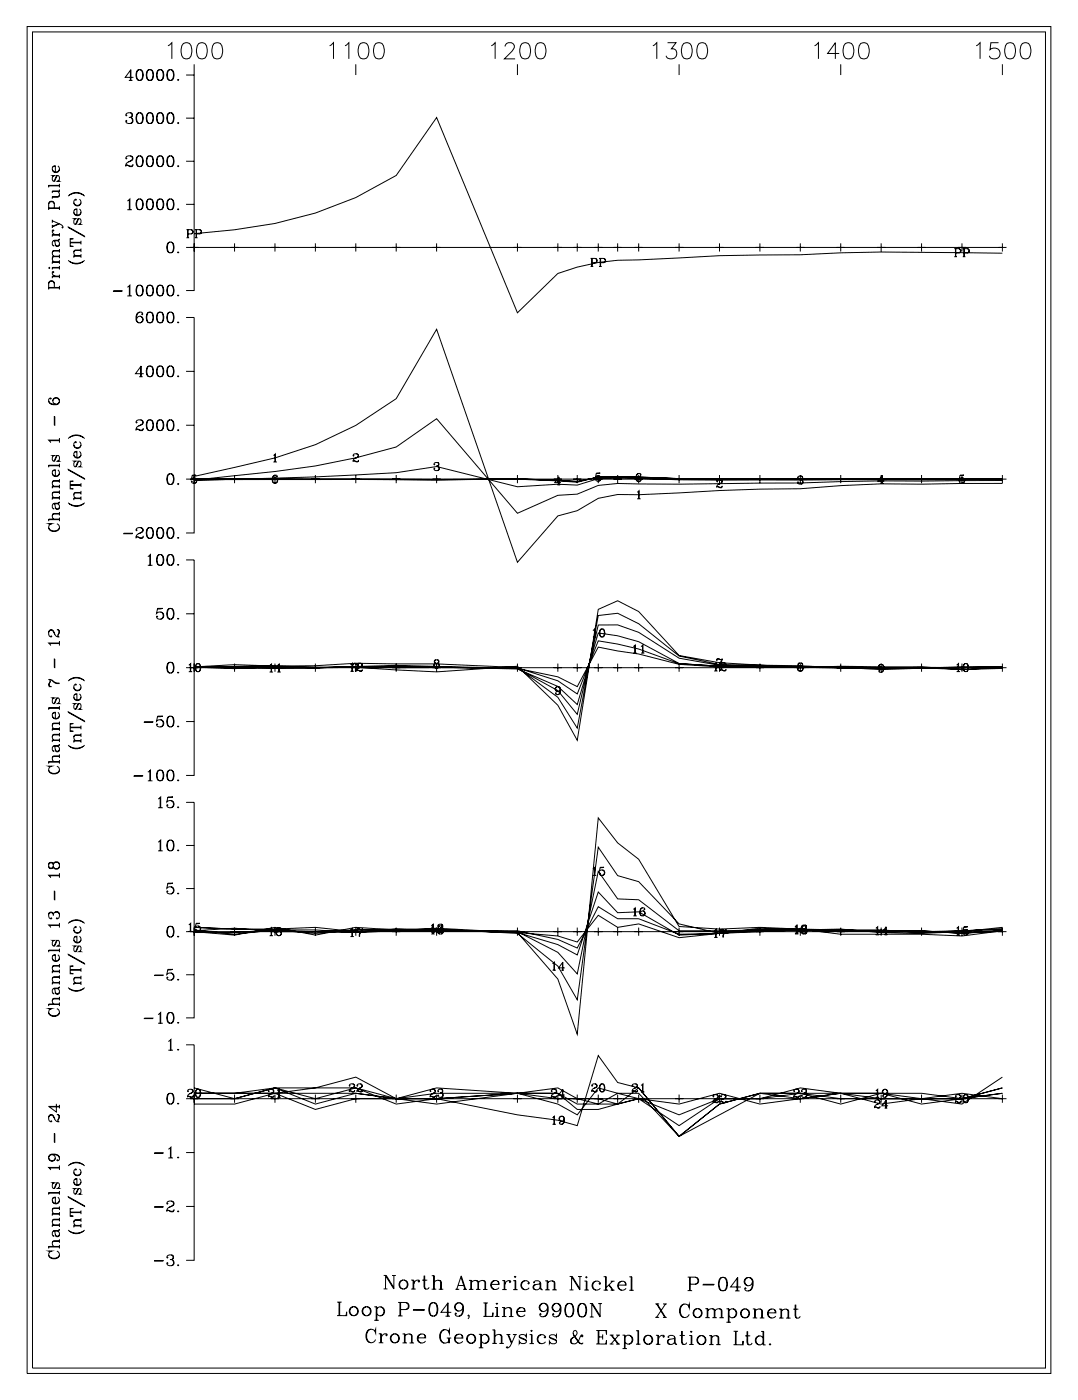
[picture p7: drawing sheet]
<svg xmlns="http://www.w3.org/2000/svg" width="215mm" height="279mm" viewBox="0 0 215 279" stroke-linecap="round" stroke-linejoin="round" font-family="sans-serif">
<g fill="none" stroke="#000" stroke-width=".2">
<path d="M5.4 5.3h204v268.5h-204zM6.5 6.4h201.9v266.3h-201.9zM25.7 16h.7M26 14.1v1.9M26.6 15.4h-1.6l1.1-1.5v2.1M27.7 13.9a1.16 1.16 0 0 0-.5 1.7 .66 .66 0 0 0 .6 .4 .66 .66 0 0 0 .6-.4 1.71 1.71 0 0 0-.2-1.6 .58 .58 0 0 0-.9 .3 1.25 1.25 0 0 0 .4 1.7M27.9 13.9a1.38 1.38 0 0 1 0 2.1M29.8 13.9a.97 .97 0 0 0-.6 1.2l.1 .5a.67 .67 0 0 0 .6 .4 .67 .67 0 0 0 .6-.4 1.82 1.82 0 0 0-.2-1.6 .58 .58 0 0 0-.9 .3 1.26 1.26 0 0 0 .4 1.7M30 13.9a1.36 1.36 0 0 1 0 2.1M31.8 13.9a1.16 1.16 0 0 0-.5 1.7 .66 .66 0 0 0 .6 .4 .66 .66 0 0 0 .6-.4 1.71 1.71 0 0 0-.2-1.6 .58 .58 0 0 0-.9 .3 1.25 1.25 0 0 0 .4 1.7M32 13.9a1.38 1.38 0 0 1 0 2.1M33.5 9.1l.7-.6v3.2"/>
<path d="M33.9 13.9a.97 .97 0 0 0-.7 1.2l.1 .5a.67 .67 0 0 0 .7 .4 .67 .67 0 0 0 .6-.4 1.82 1.82 0 0 0-.2-1.6 .58 .58 0 0 0-.9 .3 1.26 1.26 0 0 0 .4 1.7M34.1 13.9a1.36 1.36 0 0 1 0 2.1M35.5 15.8l.1 .1-.1 .1zM36.5 8.7a1.05 1.05 0 0 1 1.6 .4 2.68 2.68 0 0 1-.3 2.5 1.06 1.06 0 0 1-1.6-.5 2.69 2.69 0 0 1 .3-2.4zM37.1 15h1.6M38.7 15v42.9h-1.6M38.7 12.8v2.2M39.6 8.7a1.05 1.05 0 0 1 1.6 .4 2.69 2.69 0 0 1-.4 2.5 1.06 1.06 0 0 1-1.5-.5 2.68 2.68 0 0 1 .3-2.4zM42.7 8.7a1.05 1.05 0 0 1 1.5 .4 2.63 2.63 0 0 1-.3 2.5 1.05 1.05 0 0 1-1.5-.5 2.71 2.71 0 0 1 .3-2.4zM65.7 9.1l.8-.6v3.2M68.8 9.1l.7-.6v3.2M70.9 12.8v2.2"/>
<path d="M71.8 8.7a1.05 1.05 0 0 1 1.6 .4 2.68 2.68 0 0 1-.3 2.5 1.06 1.06 0 0 1-1.6-.5 2.68 2.68 0 0 1 .3-2.4zM74.9 8.7a1.05 1.05 0 0 1 1.5 .4 2.63 2.63 0 0 1-.3 2.5 1.06 1.06 0 0 1-1.5-.5 2.73 2.73 0 0 1 .3-2.4zM97.9 9.1l.8-.6v3.2M100.7 9.3a.84 .84 0 0 1 .6-.8h.6a.79 .79 0 0 1 .5 1.2l-1.9 2h2.2M103.1 12.8v2.2M104 8.7a1.05 1.05 0 0 1 1.6 .4 2.68 2.68 0 0 1-.3 2.5 1.06 1.06 0 0 1-1.6-.5 2.68 2.68 0 0 1 .3-2.4zM107.1 8.7a1.05 1.05 0 0 1 1.5 .4 2.63 2.63 0 0 1-.3 2.5 1.06 1.06 0 0 1-1.5-.5 2.73 2.73 0 0 1 .3-2.4zM130.1 9.1l.8-.6v3.2M133 8.5h1.7l-.9 1.2a1.03 1.03 0 0 1 1.1 1.2 1.03 1.03 0 0 1-1.4 .8l-.5-.1-.3-.5M135.3 12.8v2.2M136.3 8.7a1.05 1.05 0 0 1 1.5 .4 2.68 2.68 0 0 1-.3 2.5 1.06 1.06 0 0 1-1.5-.5 2.68 2.68 0 0 1 .3-2.4zM139.3 8.7a1.05 1.05 0 0 1 1.6 .4 2.63 2.63 0 0 1-.3 2.5 1.06 1.06 0 0 1-1.6-.5 2.73 2.73 0 0 1 .3-2.4z"/>
<path d="M162.3 9.1l.8-.6v3.2M167.2 10.7h-2.3l1.6-2.2v3.2M167.6 12.8v2.2M168.5 8.7a1.05 1.05 0 0 1 1.5 .4 2.68 2.68 0 0 1-.3 2.5 1.06 1.06 0 0 1-1.5-.5 2.68 2.68 0 0 1 .3-2.4zM171.5 8.7a1.05 1.05 0 0 1 1.6 .4 2.63 2.63 0 0 1-.3 2.5 1.06 1.06 0 0 1-1.6-.5 2.73 2.73 0 0 1 .3-2.4zM194.6 9.1l.7-.6v3.2M199 8.5h-1.5l-.2 1.4a1.14 1.14 0 0 1 1.7 0 1.14 1.14 0 0 1-.2 1.7 1.14 1.14 0 0 1-1.6-.5M199.8 12.8v2.2M200.7 8.7a1.05 1.05 0 0 1 1.5 .4 2.68 2.68 0 0 1-.3 2.5 1.06 1.06 0 0 1-1.5-.5 2.68 2.68 0 0 1 .3-2.4zM203.8 8.7a1.05 1.05 0 0 1 1.5 .4 2.63 2.63 0 0 1-.3 2.5 1.06 1.06 0 0 1-1.5-.5 2.73 2.73 0 0 1 .3-2.4zM9.7 37h2.1M10.4 33.8a.75 .75 0 0 0 .7 .5 .75 .75 0 0 0 .7-.5"/>
<path d="M11 33.2l-.5 .1M11.4 35l-.5 1h-.4a.7 .7 0 0 1 .1-.9l.2-.1h-.4l.2 .1M11.5 38.2a.66 .66 0 0 1 0 1.1h-1.1M11.5 33.1a.72 .72 0 0 1 .2 1 .72 .72 0 0 1-1.1 0 .72 .72 0 0 1 .2-1h.2v1.2M11.6 36l.2 .1h-.4l.4-.4v-.4l-.2-.3h-.3l-.6 1.1M11.8 38.9l-.3 .3h-1.1v.4M11.8 36.6v.8M11.8 37.8v.4h-1.4M11.8 38.1h-1.4v.4M11.8 36.9h-2.1v.5M13.6 39.1a2.2 2.2 0 0 1 3.3 0M13.8 38.9l.4-.2a2.57 2.57 0 0 1 2.5 .2"/>
<path d="M15.8 39.7a.72 .72 0 0 1 .2 1.1 .72 .72 0 0 1-1.1 0 .72 .72 0 0 1 .2-1.1v.2l-.1-.1M25.2 31.5l.1 .1h-.2a.73 .73 0 0 1 .7-.6 .73 .73 0 0 1 .7 .7l-.4 .4a1.06 1.06 0 0 0-1 1.1M25.2 22.9l.1 .1-.1 .1v-.4a.86 .86 0 0 1 1.2 .1l-.1 .5-.6 .1M25.8 39.8v2M26 31.1l.2 .1a.48 .48 0 0 1 .1 .7l-.7 .4M26 22.5l.3 .3-.1 .5-.2 .1a.62 .62 0 0 1 .5 .6 .62 .62 0 0 1-.5 .6l-.7-.1-.2-.3 .1-.2 .1 .1-.1 .1M26.3 23.6a.65 .65 0 0 1-.3 1M26.5 32.9l-.3 .2-.8-.2-.3 .1M26.5 32.7l-.2 .5h-.4l-.5-.3M27.7 39.7a1.16 1.16 0 0 0-.5 1.7 .66 .66 0 0 0 .6 .4 .66 .66 0 0 0 .6-.4 1.72 1.72 0 0 0-.2-1.6 .58 .58 0 0 0-.9 .3 1.25 1.25 0 0 0 .4 1.7M27.7 31.1a1.15 1.15 0 0 0-.5 1.7 .66 .66 0 0 0 .6 .4 .66 .66 0 0 0 .6-.4 1.71 1.71 0 0 0-.2-1.6 .58 .58 0 0 0-.9 .3 1.25 1.25 0 0 0 .4 1.7M27.7 22.5a1.15 1.15 0 0 0-.5 1.7 .66 .66 0 0 0 .6 .4 .66 .66 0 0 0 .6-.4 1.71 1.71 0 0 0-.2-1.6 .58 .58 0 0 0-.9 .3 1.25 1.25 0 0 0 .4 1.7"/>
<path d="M27.9 39.7a1.38 1.38 0 0 1 0 2.1M27.9 31.1a1.38 1.38 0 0 1 0 2.1M27.9 22.5a1.38 1.38 0 0 1 0 2.1M29.8 39.7a.97 .97 0 0 0-.6 1.2l.1 .5a.67 .67 0 0 0 .6 .4 .67 .67 0 0 0 .6-.4 1.83 1.83 0 0 0-.2-1.6 .58 .58 0 0 0-.9 .3 1.26 1.26 0 0 0 .4 1.7M29.8 31.1a.97 .97 0 0 0-.6 1.2l.1 .5a.67 .67 0 0 0 .6 .4 .67 .67 0 0 0 .6-.4 1.82 1.82 0 0 0-.2-1.6 .58 .58 0 0 0-.9 .3 1.26 1.26 0 0 0 .4 1.7M29.8 22.5a.97 .97 0 0 0-.6 1.2l.1 .5a.67 .67 0 0 0 .6 .4 .67 .67 0 0 0 .6-.4 1.82 1.82 0 0 0-.2-1.6 .58 .58 0 0 0-.9 .3 1.26 1.26 0 0 0 .4 1.7M30 39.7a1.36 1.36 0 0 1 0 2.1M30 31.1a1.36 1.36 0 0 1 0 2.1M30 22.5a1.36 1.36 0 0 1 0 2.1M31.8 39.7a1.16 1.16 0 0 0-.5 1.7 .66 .66 0 0 0 .6 .4 .66 .66 0 0 0 .6-.4 1.72 1.72 0 0 0-.2-1.6 .58 .58 0 0 0-.9 .3 1.25 1.25 0 0 0 .4 1.7M31.8 31.1a1.15 1.15 0 0 0-.5 1.7 .66 .66 0 0 0 .6 .4 .66 .66 0 0 0 .6-.4 1.71 1.71 0 0 0-.2-1.6 .58 .58 0 0 0-.9 .3 1.25 1.25 0 0 0 .4 1.7M31.8 22.5a1.15 1.15 0 0 0-.5 1.7 .66 .66 0 0 0 .6 .4 .66 .66 0 0 0 .6-.4 1.71 1.71 0 0 0-.2-1.6 .58 .58 0 0 0-.9 .3 1.25 1.25 0 0 0 .4 1.7"/>
<path d="M32 39.7a1.38 1.38 0 0 1 0 2.1M32 31.1a1.38 1.38 0 0 1 0 2.1M32 22.5a1.38 1.38 0 0 1 0 2.1M33.9 39.7a.97 .97 0 0 0-.7 1.2l.1 .5a.67 .67 0 0 0 .7 .4 .67 .67 0 0 0 .6-.4 1.83 1.83 0 0 0-.2-1.6 .58 .58 0 0 0-.9 .3 1.26 1.26 0 0 0 .4 1.7M33.9 31.1a.97 .97 0 0 0-.7 1.2l.1 .5a.67 .67 0 0 0 .7 .4 .67 .67 0 0 0 .6-.4 1.82 1.82 0 0 0-.2-1.6 .58 .58 0 0 0-.9 .3 1.26 1.26 0 0 0 .4 1.7M33.9 22.5a.97 .97 0 0 0-.7 1.2l.1 .5a.67 .67 0 0 0 .7 .4 .67 .67 0 0 0 .6-.4 1.82 1.82 0 0 0-.2-1.6 .58 .58 0 0 0-.9 .3 1.26 1.26 0 0 0 .4 1.7M34.1 39.7a1.36 1.36 0 0 1 0 2.1M34.1 31.1a1.35 1.35 0 0 1 0 2.1M34.1 22.5a1.35 1.35 0 0 1 0 2.1M35.5 33l.1 .1-.1 .1zM35.5 24.4l.1 .1-.1 .1zM37.1 32.1h1.6"/>
<path d="M37.1 23.5h1.6M9.7 56.5a.58 .58 0 0 1 .6-.4 .58 .58 0 0 1 .5 .4M9.7 40.6a.58 .58 0 0 1 .6-.4 .58 .58 0 0 1 .5 .4M9.7 57.4h2.1M9.7 57.3h2.1M9.7 41.5h2.1M9.7 41.4h2.1M9.8 53.3v.2l-.1-.1zM10.4 44l1.4 .6a.84 .84 0 0 1 .8 .7l-.1 .1v-.2M10.4 55.1h1.4M10.4 43.8v.6M10.4 44.8v.6"/>
<path d="M10.4 53.4h1.4M10.4 52.3h1.4M10.4 46.9h1.4M10.5 54.2l.1 .1 .1-.1-.2-.1a.59 .59 0 0 0 0 .6 .59 .59 0 0 0 .5 .3M10.5 45.9h.2l-.2-.1a.59 .59 0 0 0 .5 1M10.8 57.3v-.8a.56 .56 0 0 0-.5-.6 .56 .56 0 0 0-.6 .6v1.2M10.8 48l.3 1 .4 .1a.65 .65 0 0 0 0-1.1M10.8 41.4v-.8a.56 .56 0 0 0-.5-.5 .56 .56 0 0 0-.6 .5v1.3M11 48.7a.42 .42 0 0 0 .4 .3 .42 .42 0 0 0 .4-.3M11.6 44.6l-1.2 .5M11.8 51.1h-1.1a.66 .66 0 0 0 0 1.1M11.8 51.2h-1.1l-.3 .3"/>
<path d="M11.8 49.9h-1.1a.66 .66 0 0 0 0 1.2M11.8 50h-1.1l-.3 .3M11.8 47.7l-.3 .2-.9 .1a.7 .7 0 0 0-.1 .9l.2 .1-.1-.1M11.8 47.6l-.1 .3-.2 .1h-.9M11.8 41.1v.8M11.8 46.5v.7M11.8 49.6v.7M11.8 50.7v.8M11.8 51.9v.7M11.8 53v.7M11.8 54.7v.8M11.8 57v.7"/>
<path d="M11.8 55h-1.4v.5M11.8 46.8h-1.4v.4M11.8 52.2h-1.4v.4M11.8 53.3h-1.4v.4M11.8 44.6l-1.4 .6M13.6 51.9a2.2 2.2 0 0 0 3.3 0M13.6 45.2l3.3 2zM13.8 52.1l.4 .2a2.67 2.67 0 0 0 2.5-.2M14 47.7l.6-.1h-.6v1.5h.6l-.6-.1M14 48.4h2.1M14 48.3h2.1M14.7 42.4a.75 .75 0 0 0 .7 .5 .75 .75 0 0 0 .7-.5"/>
<path d="M14.7 40.4a.75 .75 0 0 0 .7 .5 .75 .75 0 0 0 .7-.5M14.7 51.1h1.4M15.3 41.8l-.5 .1M15.7 43.6l-.5 1h-.4a.7 .7 0 0 1 .1-.9l.2-.1h-.4l.2 .1M15.8 41.7a.72 .72 0 0 1 .2 1 .72 .72 0 0 1-1.1 0 .72 .72 0 0 1 .2-1h.2v1.2M15.9 44.6l.2 .1h-.4l.4-.4v-.4l-.2-.3h-.3l-.6 1.1M16.1 49.8h-1.1a.65 .65 0 0 0 0 1.2M16.1 49.9h-1.1l-.3 .3M16.1 51h-1.4v.4M16.1 48v.7M16.1 49.5v.7M16.1 50.7v.7"/>
<path d="M22.6 58l1.7 .1zM25.4 57.2l.5-.4v2.2M25.4 40.1l.5-.4v2.1M25.4 59h.9M25.4 41.8h.9M25.8 56.9v2.1M27.7 56.8a1.16 1.16 0 0 0-.5 1.8 .66 .66 0 0 0 .6 .4 .66 .66 0 0 0 .6-.4 1.71 1.71 0 0 0-.2-1.7 .58 .58 0 0 0-.9 .3 1.25 1.25 0 0 0 .4 1.8M27.9 56.8a1.38 1.38 0 0 1 0 2.2M29.8 56.8a.97 .97 0 0 0-.6 1.3l.1 .5a.67 .67 0 0 0 .6 .4 .67 .67 0 0 0 .6-.4 1.82 1.82 0 0 0-.2-1.7 .58 .58 0 0 0-.9 .3 1.26 1.26 0 0 0 .4 1.8M30 56.8a1.36 1.36 0 0 1 0 2.2M31.8 56.8a1.16 1.16 0 0 0-.5 1.8 .66 .66 0 0 0 .6 .4 .66 .66 0 0 0 .6-.4 1.71 1.71 0 0 0-.2-1.7 .58 .58 0 0 0-.9 .3 1.25 1.25 0 0 0 .4 1.8M32 56.8a1.38 1.38 0 0 1 0 2.2"/>
<path d="M33.9 56.8a.97 .97 0 0 0-.7 1.3l.1 .5a.67 .67 0 0 0 .7 .4 .67 .67 0 0 0 .6-.4 1.82 1.82 0 0 0-.2-1.7 .58 .58 0 0 0-.9 .3 1.26 1.26 0 0 0 .4 1.8M33.9 48.2a.97 .97 0 0 0-.7 1.3l.1 .5a.67 .67 0 0 0 .7 .4 .67 .67 0 0 0 .6-.4 1.82 1.82 0 0 0-.2-1.6 .58 .58 0 0 0-.9 .3 1.26 1.26 0 0 0 .4 1.7M34.1 56.8a1.36 1.36 0 0 1 0 2.2M34.1 48.2a1.36 1.36 0 0 1 0 2.2M35.4 50.3h.2l-.1 .1zM35.5 58.8l.1 .1-.1 .1zM35.5 41.6l.1 .1-.1 .1zM37.1 49.3h2.4M37.1 40.7h1.6M37.2 45.8h.9l.4 .3a.43 .43 0 0 1-.4 .5h-.6M37.2 47.4h.5M37.4 45.8v1.6"/>
<path d="M37.5 45.8v1.6M38.1 45.8l.3 .3-.1 .4-.2 .1M38.7 46.6l8-.8a74.1 74.1 0 0 0 32.3-10.8l8-11.6 16.1 38.9 8.1-7.8a40.8 40.8 0 0 1 16.1-2.7l16.1-.8 16.1-.2a381.3 381.3 0 0 1 32.2-.4l8.1 .1M38.7 49.3h161.1M38.7 48.5v1.6M38.8 45.8h1a.42 .42 0 0 1 .4 .4 .42 .42 0 0 1-.4 .4h-.6M38.8 47.4h.6M39.1 45.8v1.6M39.2 45.8v1.6M39.8 45.8l.3 .3-.1 .4-.2 .1M45.9 49.3h1.7M46.7 48.5v1.6"/>
<path d="M54 49.3h1.6M54.8 48.5v1.6M62 49.3h1.7M62.9 48.5v1.6M70.1 49.3h1.6M70.9 48.5v1.6M78.1 49.3h1.7M79 48.5v1.6M86.2 49.3h1.6M87 48.5v1.6M102.3 49.3h1.6M103.1 48.5v1.6"/>
<path d="M110.4 49.3h1.6M111.2 48.5v1.6M114.2 49.3h1.7M115 48.5v1.6M117.7 51.5h.9a.43 .43 0 0 1 .4 .4 .43 .43 0 0 1-.4 .5h-.6M117.7 53.1h.5M117.9 51.5v1.6M118 51.5v1.6M118.4 49.3h1.7M118.6 51.5l.3 .3-.1 .4-.2 .2M119.2 48.5v1.6M119.4 51.5h.9a.43 .43 0 0 1 .4 .4 .43 .43 0 0 1-.4 .5h-.6"/>
<path d="M119.4 53.1h.5M119.6 51.5v1.6M119.7 51.5v1.6M120.3 51.5l.3 .3-.1 .4-.2 .2M122.3 49.3h1.6M123.1 48.5v1.6M126.5 49.3h1.6M127.3 48.5v1.6M134.5 49.3h1.7M135.3 48.5v1.6M142.6 49.3h1.6M143.4 48.5v1.6"/>
<path d="M150.6 49.3h1.7M151.4 48.5v1.6M158.7 49.3h1.6M159.5 48.5v1.6M166.7 49.3h1.7M167.6 48.5v1.6M174.8 49.3h1.6M175.6 48.5v1.6M182.8 49.3h1.7M183.7 48.5v1.6M190.2 49.6h.9a.42 .42 0 0 1 .4 .4 .42 .42 0 0 1-.4 .4h-.6M190.2 51.2h.5"/>
<path d="M190.4 49.6v1.6M190.5 49.6v1.6M190.9 49.3h1.6M191.1 49.6l.3 .3-.1 .4-.2 .1M191.7 48.5v1.6M191.9 49.6h.9a.42 .42 0 0 1 .4 .4 .42 .42 0 0 1-.4 .4h-.6M191.9 51.2h.5M192.1 49.6v1.6M192.2 49.6v1.6M192.8 49.6l.3 .3-.1 .4-.2 .1M199 49.3h1.6M199.8 48.5v1.6"/>
<path d="M9.7 79.9a1.28 1.28 0 0 0 2.1 .2M10 79.4h.2l-.2-.1a.75 .75 0 0 0-.2 1 .75 .75 0 0 0 .8 .4h.6a.7 .7 0 0 0 .7-.7 .7 .7 0 0 0-.7-.7 .7 .7 0 0 0-.7 .6l.1 .4 .5 .3M10.5 79.9a.69 .69 0 0 1 .7-.6 .69 .69 0 0 1 .6 .6M27.7 75.1h.7M27.8 62.2a1.29 1.29 0 0 0-.1 2.2M27.9 63a.69 .69 0 0 1 .5 .7 .69 .69 0 0 1-.5 .7M28 73.1v2M28.3 62.5l-.1 .1 .1 .1 .1-.2a.67 .67 0 0 0-.6-.3 .67 .67 0 0 0-.6 .5 1.1 1.1 0 0 0 .5 1.7 .67 .67 0 0 0 .8-.6 .67 .67 0 0 0-.5-.8 .67 .67 0 0 0-.8 .6M28.6 74.5h-1.6l1.1-1.6v2.2M29.8 72.9a.97 .97 0 0 0-.6 1.3l.1 .5a.67 .67 0 0 0 .6 .4 .67 .67 0 0 0 .6-.4 1.82 1.82 0 0 0-.2-1.6 .58 .58 0 0 0-.9 .3 1.26 1.26 0 0 0 .4 1.7M29.8 62.2a.97 .97 0 0 0-.6 1.2l.1 .5a.67 .67 0 0 0 .6 .5 .67 .67 0 0 0 .6-.5 1.82 1.82 0 0 0-.2-1.6 .58 .58 0 0 0-.9 .3 1.26 1.26 0 0 0 .4 1.8M30 72.9a1.36 1.36 0 0 1 0 2.2"/>
<path d="M30 62.2a1.36 1.36 0 0 1 0 2.2M31.8 72.9a1.16 1.16 0 0 0-.5 1.8 .66 .66 0 0 0 .6 .4 .66 .66 0 0 0 .6-.4 1.71 1.71 0 0 0-.2-1.6 .58 .58 0 0 0-.9 .3 1.25 1.25 0 0 0 .4 1.7M31.8 62.2a1.16 1.16 0 0 0-.5 1.7 .66 .66 0 0 0 .6 .5 .66 .66 0 0 0 .6-.5 1.71 1.71 0 0 0-.2-1.6 .58 .58 0 0 0-.9 .3 1.25 1.25 0 0 0 .4 1.8M32 72.9a1.38 1.38 0 0 1 0 2.2M32 62.2a1.38 1.38 0 0 1 0 2.2M33.9 72.9a.97 .97 0 0 0-.7 1.3l.1 .5a.67 .67 0 0 0 .7 .4 .67 .67 0 0 0 .6-.4 1.82 1.82 0 0 0-.2-1.6 .58 .58 0 0 0-.9 .3 1.26 1.26 0 0 0 .4 1.7M33.9 62.2a.97 .97 0 0 0-.7 1.2l.1 .5a.67 .67 0 0 0 .7 .5 .67 .67 0 0 0 .6-.5 1.82 1.82 0 0 0-.2-1.6 .58 .58 0 0 0-.9 .3 1.26 1.26 0 0 0 .4 1.8M34.1 72.9a1.36 1.36 0 0 1 0 2.2M34.1 62.2a1.36 1.36 0 0 1 0 2.2M35.5 74.9l.1 .1-.1 .1zM35.5 64.1l.1 .1-.1 .2zM37.1 63.3h1.6v42.9h-1.6"/>
<path d="M37.1 74h1.6M9.7 92.8h2.1M9.8 87.8h2M10.4 94.4a.75 .75 0 0 0 .7 .5 .75 .75 0 0 0 .7-.5M10.4 99.3h1.4M10.4 97h1.4M10.8 83l.1 1.8zM11 93.8l-.5 .1M11.4 90.8l-.5 1-.3 .1a.7 .7 0 0 1-.1-.9l.3-.2h-.4l.2 .1M11.5 93.7a.72 .72 0 0 1 .2 1 .72 .72 0 0 1-1.1 0 .72 .72 0 0 1 .2-1h.2v1.2M11.6 91.8l.2 .1h-.4l.4-.4v-.4l-.2-.3h-.3l-.6 1.1M11.8 100l-.1 .3-.2 .1h-.9"/>
<path d="M11.8 98.1h-1.1a.66 .66 0 0 0 0 1.1M11.8 98.2h-1.1l-.3 .3M11.8 95.8h-1.1a.65 .65 0 0 0 0 1.1M11.8 95.9h-1.1l-.3 .3M11.8 87.7h-2.1l.4 .5M11.8 87.3v.9M11.8 92.4v.7M11.8 95.5v.7M11.8 96.6v.7M11.8 97.8v.7M11.8 98.9v.7M11.8 96.9h-1.4v.4"/>
<path d="M11.8 99.2h-1.4v.4M11.8 92.7h-2.1v.4M13.6 93.6l3.3 1.9zM13.6 87.4a2.2 2.2 0 0 1 3.3 0M13.8 87.2l.4-.2a2.56 2.56 0 0 1 2.5 .2M14 96l.6-.1h-.6v1.5h.6l-.6-.1M14 96.7h2.1M14 96.6h2.1M14.7 90.7a.75 .75 0 0 0 .7 .5 .75 .75 0 0 0 .7-.5M14.7 88.7a.75 .75 0 0 0 .7 .6 .75 .75 0 0 0 .7-.6M14.7 99.4h1.4M15.3 90.1l-.5 .1"/>
<path d="M15.7 91.9l-.5 1h-.4a.7 .7 0 0 1 .1-.9l.2-.1h-.4l.2 .1M15.8 90a.72 .72 0 0 1 .2 1.1 .72 .72 0 0 1-1.1 0 .72 .72 0 0 1 .2-1.1h.2v1.2M15.8 88a.72 .72 0 0 1 .2 1.1 .72 .72 0 0 1-1.1 0 .72 .72 0 0 1 .2-1.1v.2l-.1-.1M15.9 92.9l.2 .1h-.4l.4-.4v-.4l-.2-.3h-.3l-.6 1.1M16.1 98.2h-1.1a.65 .65 0 0 0 0 1.1M16.1 98.3h-1.1l-.3 .3M16.1 99.3h-1.4v.4M16.1 96.3v.7M16.1 97.8v.8M16.1 99v.7M27.2 84.1v.2l-.1-.1a.74 .74 0 0 1 .8-.5 .74 .74 0 0 1 .6 .6l-.4 .4a1.06 1.06 0 0 0-1 1.1M28 83.7l.2 .1a.49 .49 0 0 1 .1 .7l-.7 .4"/>
<path d="M28.5 85.5l-.3 .2-.8-.2-.3 .1M28.5 85.3l-.2 .5h-.4l-.5-.3M29.8 83.7a.97 .97 0 0 0-.6 1.2l.1 .5a.67 .67 0 0 0 .6 .4 .67 .67 0 0 0 .6-.4 1.82 1.82 0 0 0-.2-1.6 .58 .58 0 0 0-.9 .3 1.26 1.26 0 0 0 .4 1.7M30 83.7a1.36 1.36 0 0 1 0 2.1M31.8 83.7a1.16 1.16 0 0 0-.5 1.7 .66 .66 0 0 0 .6 .4 .66 .66 0 0 0 .6-.4 1.71 1.71 0 0 0-.2-1.6 .58 .58 0 0 0-.9 .3 1.25 1.25 0 0 0 .4 1.7M32 83.7a1.38 1.38 0 0 1 0 2.1M33.9 94.4a.97 .97 0 0 0-.7 1.2l.1 .6a.67 .67 0 0 0 .7 .4 .67 .67 0 0 0 .6-.4 1.82 1.82 0 0 0-.2-1.7 .58 .58 0 0 0-.9 .3 1.26 1.26 0 0 0 .4 1.8M33.9 83.7a.97 .97 0 0 0-.7 1.2l.1 .5a.67 .67 0 0 0 .7 .4 .67 .67 0 0 0 .6-.4 1.82 1.82 0 0 0-.2-1.6 .58 .58 0 0 0-.9 .3 1.26 1.26 0 0 0 .4 1.7M34.1 94.4a1.36 1.36 0 0 1 0 2.2M34.1 83.7a1.36 1.36 0 0 1 0 2.1M35.5 96.4l.1 .1-.1 .1zM35.5 85.6l.1 .1-.1 .1z"/>
<path d="M37.1 95.5h2.4M37.1 84.8h1.6M38.3 94.8l.8-.1h-.8l-.1 .8a.57 .57 0 0 1 .8-.2 .57 .57 0 0 1 0 .9 .57 .57 0 0 1-.8-.2v-.1v.1M38.7 95l16.1-3.7 8.1-2.7 8-3.8 8.1-5.3 8-13.9 16.1 46.5 8.1-9.3 3.8-1 4.2-2.5 3.9-.7h4.2l24.1-1.1 8.1-.1 8.1-.6 8-.4h24.2M38.7 95.5h161.1M38.7 95.7l8-.9a148.3 148.3 0 0 0 32.3-5.7l8-5.6 16.1 18.8 8.1-3.6 3.8-.2 4.2-1.7 3.9-.4a1354.4 1354.4 0 0 0 52.5-.6h24.2M38.7 95.5h64.4l11.9 .4 4.2-.8h3.9a1491 1491 0 0 0 52.5 .4h24.2M38.7 94.7v1.6M38.8 95.3h.1a.56 .56 0 0 1 .3 .6 .56 .56 0 0 1-.4 .4M45.9 95.5h1.7M46.7 94.7v1.6M54 95.5h1.6"/>
<path d="M54.5 90.8l.4-.3v1.6M54.5 92.1h.7M54.8 94.7a.97 .97 0 0 0-.1 1.6M54.8 90.5v1.6M54.8 94.7v1.6M54.9 95.3l.4 .5-.1 .3-.3 .2M55.2 94.9v.2l.1-.2a.56 .56 0 0 0-.7-.2 .56 .56 0 0 0-.3 .7v.4a.52 .52 0 0 0 .5 .6 .52 .52 0 0 0 .5-.7 .52 .52 0 0 0-.7-.3l-.3 .4M62 95.5h1.7M62.9 94.7v1.6M70.1 95.5h1.6M70.4 90.7l.1 .1h-.1a.55 .55 0 0 1 .5-.4 .55 .55 0 0 1 .5 .5l-.3 .3a.79 .79 0 0 0-.7 .9M70.9 94.7v1.6"/>
<path d="M71.1 90.4l.3 .3a.6 .6 0 0 1-.6 .7M71.4 91.8l-.2 .2-.6-.2-.2 .1M71.4 91.7l-.1 .4-.7-.3M78.1 95.5h1.7M79 94.7v1.6M86.2 95.5h1.6M86.6 92.5v.1h-.1a.51 .51 0 0 1 .5-.4 .51 .51 0 0 1 .5 .5l-.1 .1-.5 .1M87 94.7v1.6M87.2 92.2l.2 .2-.1 .4-.1 .1 .1 .1a.44 .44 0 0 1 .3 .4 .44 .44 0 0 1-.4 .4l-.6-.1-.1-.2 .1-.2v.2M87.4 93l.1 .5-.3 .3M102.3 95.5h1.6M103.1 94.7v1.6"/>
<path d="M110.4 95.5h1.6M111.1 96.7h.5M111.2 94.7v1.6M111.3 95.2v1.5M111.8 96.2h-1.2l.8-1.2v1.7M114.2 95.5h1.7M115 94.7v1.6M118.4 95.5h1.7M118.8 94.4l.8-.1h-.8l-.1 .8a.58 .58 0 0 1 .9-.2 .58 .58 0 0 1 0 .9 .58 .58 0 0 1-.9-.2l.1-.2v.2M119.2 94.7v1.6M119.3 94.8l.2 .1a.56 .56 0 0 1 .2 .5 .56 .56 0 0 1-.4 .5M122.3 95.5h1.6"/>
<path d="M123.1 94.7v1.6M126.5 95.5h1.6M127 98.1l.4-.3v1.6M127 99.4h.7M127.3 94.4a.97 .97 0 0 0-.1 1.6M127.3 94.7v1.6M127.3 97.9v1.5M127.4 95l.3 .4v.3l-.3 .3M127.7 94.6v.2v-.2a.56 .56 0 0 0-.6-.2 .56 .56 0 0 0-.4 .7v.4a.52 .52 0 0 0 .6 .6 .52 .52 0 0 0 .5-.7 .52 .52 0 0 0-.7-.3l-.3 .3M134.5 95.5h1.7M135.3 94.7v1.6M142.6 95.5h1.6"/>
<path d="M142.9 95.9v.2v-.1a.55 .55 0 0 1 .5-.4 .55 .55 0 0 1 .5 .5l-.3 .3a.79 .79 0 0 0-.7 .8M143.4 94.7v1.6M143.5 95.6l.3 .2 .1 .3-.7 .4M143.9 97l-.2 .1h-.8M143.9 96.8l-.1 .4-.7-.2M150.6 95.5h1.7M151.4 94.7v1.6M158.7 95.5h1.6M159 95.2l.1 .1h-.1a.51 .51 0 0 1 .5-.4 .51 .51 0 0 1 .5 .4l-.1 .2-.5 .1M159.5 94.7v1.6M159.7 94.9l.2 .2-.1 .4-.1 .1h.1a.45 .45 0 0 1 .3 .5 .45 .45 0 0 1-.4 .4l-.6-.1-.1-.2v-.2v.2M159.9 95.7l.1 .5-.3 .3"/>
<path d="M166.7 95.5h1.7M167.6 94.7v1.6M174.8 95.5h1.6M175.5 96.3h.6M175.6 94.7v1.6M175.8 94.9v1.4M176.2 95.9h-1.2l.8-1.2v1.6M182.8 95.5h1.7M183.7 94.7v1.6M190.9 95.5h1.6M191.3 94.8l.8-.1h-.8l-.1 .8a.58 .58 0 0 1 .9-.2 .58 .58 0 0 1 0 .9 .58 .58 0 0 1-.9-.2l.1-.2v.2M191.7 94.7v1.6"/>
<path d="M191.8 95.2l.1 .1a.56 .56 0 0 1 .3 .6 .56 .56 0 0 1-.4 .4M199 95.5h1.6M199.8 95.6l-40.3 .1a782.9 782.9 0 0 1-36.4-.5l-3.9 .2-4.2 1.3-3.8-.2-8.1 .5-16.1-4-8 1.2a903.6 903.6 0 0 1-40.3 1.6M199.8 95.5h-40.3a858 858 0 0 1-36.4-.5l-3.9 .1-4.2 1-11.9-.6-16.1 .1h-48.3M199.8 95.5h-40.3a921.6 921.6 0 0 1-36.4-.5l-3.9 .1-4.2 .9-11.9-.6-16.1 .3-48.3-.2M199.8 94.7v1.6M9.7 105.2a1.22 1.22 0 0 0 2.1 0M9.7 103.6h2.1M10.8 100.4l.3 1 .4 .1a.64 .64 0 0 0 0-1.1M11 101.1a.42 .42 0 0 0 .4 .3 .42 .42 0 0 0 .4-.3M11.3 104.4a.79 .79 0 0 1 .5 .9 .79 .79 0 0 1-.8 .6 .94 .94 0 0 1-1-.2 .94 .94 0 0 1-.2-1l.2-.2-.3-.1h.6l-.3 .1M11.8 102.3h-1.1a.66 .66 0 0 0 0 1.2"/>
<path d="M11.8 102.5h-1.1l-.3 .3M11.8 100.1l-.3 .2-.9 .1a.7 .7 0 0 0-.1 .9l.2 .1-.1-.1M11.8 102v.8M11.8 103.2v.7M11.8 103.5h-2.1v.4M13.6 100.2a2.2 2.2 0 0 0 3.3 0M13.8 100.4l.4 .2a2.67 2.67 0 0 0 2.5-.2M24.7 106.3l1.7 .1zM27.2 105.6v.2l-.1-.1a.74 .74 0 0 1 .8-.6 .74 .74 0 0 1 .6 .7l-.4 .4a1.07 1.07 0 0 0-1 1.1M28 105.2l.2 .1a.49 .49 0 0 1 .1 .7l-.7 .4M28.5 107l-.3 .2-.8-.2-.3 .1M28.5 106.8l-.2 .5h-.4l-.5-.3"/>
<path d="M29.5 110.9l.5-.4v2.2M29.5 112.7h.9M29.8 105.2a.97 .97 0 0 0-.6 1.2l.1 .5a.67 .67 0 0 0 .6 .4 .67 .67 0 0 0 .6-.4 1.82 1.82 0 0 0-.2-1.6 .58 .58 0 0 0-.9 .3 1.26 1.26 0 0 0 .4 1.7M29.9 110.6v2.1M30 105.2a1.36 1.36 0 0 1 0 2.1M31.8 105.2a1.16 1.16 0 0 0-.5 1.7 .66 .66 0 0 0 .6 .4 .66 .66 0 0 0 .6-.4 1.71 1.71 0 0 0-.2-1.6 .58 .58 0 0 0-.9 .3 1.25 1.25 0 0 0 .4 1.7M31.8 110.5a1.16 1.16 0 0 0-.5 1.8 .66 .66 0 0 0 .6 .4 .66 .66 0 0 0 .6-.4 1.71 1.71 0 0 0-.2-1.7 .58 .58 0 0 0-.9 .3 1.25 1.25 0 0 0 .4 1.8M32 105.2a1.38 1.38 0 0 1 0 2.1M32 110.5a1.38 1.38 0 0 1 0 2.2M33.9 105.2a.97 .97 0 0 0-.7 1.2l.1 .5a.67 .67 0 0 0 .7 .4 .67 .67 0 0 0 .6-.4 1.82 1.82 0 0 0-.2-1.6 .58 .58 0 0 0-.9 .3 1.26 1.26 0 0 0 .4 1.7M33.9 110.5a.97 .97 0 0 0-.7 1.3l.1 .5a.67 .67 0 0 0 .7 .4 .67 .67 0 0 0 .6-.4 1.82 1.82 0 0 0-.2-1.7 .58 .58 0 0 0-.9 .3 1.26 1.26 0 0 0 .4 1.8M34.1 105.2a1.36 1.36 0 0 1 0 2.1"/>
<path d="M34.1 110.5a1.36 1.36 0 0 1 0 2.2M35.5 107.1l.1 .1-.1 .1zM35.5 112.5l.1 .1-.1 .1zM37.1 111.6h1.6v43h-1.6M9.7 126l.1-.2a.48 .48 0 0 1 .7-.1l.4 .7M9.7 136.9h.6M9.8 128.3h2M10 135.8l-.2 .6 .1 .4M10.1 126.8h.2l-.1 .2a.74 .74 0 0 1-.5-.8 .74 .74 0 0 1 .6-.7l.4 .4a1.07 1.07 0 0 0 1.1 1.1M10.3 135.5a1.54 1.54 0 0 0 1.5 .7M10.8 131.3l.1 1.8zM11.3 125.5l.5 .2v.4l-.3 .5"/>
<path d="M11.4 139.1l-.5 1-.3 .1a.7 .7 0 0 1-.1-.9l.3-.2h-.4l.2 .1M11.5 125.5l.2 .3-.2 .8 .1 .4M11.8 136.2a1.78 1.78 0 0 1-1.5-.7l-.6-.1 .3 .2-.3 1 .4 .3M11.8 128.2h-2.1l.4 .5M11.8 127.8v.9M13.6 135.7a2.2 2.2 0 0 1 3.3 0M13.8 135.5l.4-.2a2.56 2.56 0 0 1 2.5 .2M14.7 139a.75 .75 0 0 0 .7 .5 .75 .75 0 0 0 .7-.5M14.7 137.1a.75 .75 0 0 0 .7 .5 .75 .75 0 0 0 .7-.5M15.3 138.4l-.5 .1M15.8 138.3a.72 .72 0 0 1 .2 1.1 .72 .72 0 0 1-1.1 0 .72 .72 0 0 1 .2-1.1h.2v1.2M15.8 136.4a.72 .72 0 0 1 .2 1 .72 .72 0 0 1-1.1 0 .72 .72 0 0 1 .2-1v.2l-.1-.1"/>
<path d="M31.4 121.4l1-.1h-1l-.2 1a.77 .77 0 0 1 1.2-.3 .77 .77 0 0 1 0 1.2 .77 .77 0 0 1-1.2-.2l.1-.2v.2M32 122a.75 .75 0 0 1 .5 .7 .75 .75 0 0 1-.5 .7M33.9 132a.97 .97 0 0 0-.7 1.2l.1 .5a.67 .67 0 0 0 .7 .5 .67 .67 0 0 0 .6-.5 1.82 1.82 0 0 0-.2-1.6 .58 .58 0 0 0-.9 .3 1.26 1.26 0 0 0 .4 1.8M33.9 121.3a.97 .97 0 0 0-.7 1.2l.1 .5a.67 .67 0 0 0 .7 .4 .67 .67 0 0 0 .6-.4 1.82 1.82 0 0 0-.2-1.6 .58 .58 0 0 0-.9 .3 1.26 1.26 0 0 0 .4 1.7M34.1 132a1.36 1.36 0 0 1 0 2.2M34.1 121.3a1.36 1.36 0 0 1 0 2.1M35.5 133.9l.1 .1-.1 .2zM35.5 123.2l.1 .1-.1 .1zM37.1 133.1h2.4M37.1 122.3h1.6M37.6 132.6l.4-.3v1.6M37.6 133.9h.7"/>
<path d="M37.9 132.4v1.5M38.7 132.9a799.5 799.5 0 0 0 32.2 .1l16.1 .9 16.1-1.1 8.1 7.8 3.8 7 4.2-26.1 3.9-1.8 4.2 2.2 8 8.8 8.1 1.4 16.1 1 8.1-.3 16.1 .1 8 .6 8.1-.5M38.7 132.9l8-.4 8.1 .3 8.1-.1 8-.5 16.1 .1 16.1 .7 8.1 6 3.8 6.1 4.2-22.4 3.9-.5 4.2 2.1 8 6.5 8.1 1.7 16.1 .5h8.1l8 .5 16.1-.6h8.1l-24.2 .3-8-.2-8.1 .1-16.1-.3-8.1-.6-8-4.3-4.2-1.2-3.9-.5-4.2 14.2-3.8-3.6-8.1-3.5-24.1-.5-16.1 .2-8.1-.2-16.1 .3h161.1M38.7 133l8 .3 8.1-.4 8.1 .2 16.1-.5 24.1 .6 8.1 4.5 3.8 4.7 4.2-17.8h3.9l4.2 1.4 8 5.2 8.1 1.4 16.1 .1 8.1 .4h16.1l8 .3 8.1-.2M38.7 132.9a549 549 0 0 0 32.2 0l8.1 .2h24.1l8.1 2.6 3.8 2.6 4.2-10.6 3.9 .7 4.2 1 8 2.9a355.7 355.7 0 0 0 32.3 .6 855.3 855.3 0 0 0 32.2 .1M38.7 132.3v1.6M39.4 132.3a.93 .93 0 0 0 0 1.6h.1a.94 .94 0 0 0 0-1.6h-.1a1.04 1.04 0 0 0 0 1.6M39.5 132.3a1.04 1.04 0 0 1 0 1.6M45.9 133.1h1.7M46.7 132.3v1.6M53.7 132.7l.4-.4v1.6M53.7 133.9h.7"/>
<path d="M54 133.1h1.6M54 132.4v1.5M54.8 132.3v1.6M55.3 132.7l.4-.4v1.6M55.3 133.9h.7M55.6 132.4v1.5M62 133.1h1.7M62.9 132.3v1.6M69.8 132.5l.4-.3v1.6M69.8 133.8h.7M70.1 133.1h1.6M70.1 132.3v1.5"/>
<path d="M70.4 132.5l.2-.3 .5 .2 .3-.2v.5a1.3 1.3 0 0 0-.5 1.1M70.4 132.2v.5M70.4 132.4l.4-.1 .3 .1M70.9 132.3v1.6M71.2 132.5v.2l-.1-.1a.55 .55 0 0 1 .6-.4 .55 .55 0 0 1 .5 .5l-.3 .3a.81 .81 0 0 0-.8 .8M71.4 132.7a1.14 1.14 0 0 0-.6 1.1M71.8 132.2l.3 .1v.4l-.6 .4M72.2 133.6l-.2 .1-.9-.1M72.2 133.4l-.1 .4-.7-.2M78.1 133.1h1.7M79 132.3v1.6M86.2 133.1h1.6"/>
<path d="M86.9 131.5l-.3 .1v.4a.56 .56 0 0 0 .9 0v-.3a.55 .55 0 0 0-.8-.1l-.1 .4 .3 .2M86.9 132.2l-.4 .3a.53 .53 0 0 0 .6 .6 .53 .53 0 0 0 .3-.8l-.2-.1M86.9 132.2l-.3 .3v.5l.3 .1M87 132.3v1.6M87.2 131.5l.2 .2-.1 .4-.1 .1M87.2 132.2l.3 .3-.1 .5-.2 .1M102.3 133.1h1.6M103.1 132.3v1.6M110.4 133.1h1.6M111.1 136.8l-.4 .5 .1 .3 .3 .2M111.2 132.3v1.6M111.3 136.8a.97 .97 0 0 1-.1 1.7"/>
<path d="M111.6 137.4a.52 .52 0 0 1-.7 .4 .52 .52 0 0 1-.2-.8 .52 .52 0 0 1 .8-.1 .88 .88 0 0 1 .2 1 .88 .88 0 0 1-.7 .6l-.3-.3 .1-.1v.1M114.2 133.1h1.7M115 132.3v1.6M118.2 125.7l.3-.3v1.6M118.2 127h.6M118.4 133.1h1.7M118.5 125.4v1.6M119.2 132.3v1.6M119.9 125.4a.93 .93 0 0 0 0 1.6h.2a.94 .94 0 0 0 0-1.6h-.2a1.04 1.04 0 0 0 0 1.6M120.1 125.4a1.04 1.04 0 0 1 0 1.6M122.3 133.1h1.6M123.1 132.3v1.6"/>
<path d="M126.2 128.9l.4-.3v1.6M126.2 130.2h.7M126.5 133.1h1.6M126.5 128.6v1.6M127.3 132.3v1.6M127.7 128.9l.4-.3v1.6M127.7 130.2h.7M128.1 128.6v1.6M134.5 133.1h1.7M135.3 132.3v1.6M142.3 132.4l.4-.3v1.6M142.3 133.7h.7"/>
<path d="M142.6 133.1h1.6M142.6 132.2v1.5M142.9 131.6l.2-.3 .5 .2 .3-.2v.4a1.3 1.3 0 0 0-.5 1.2M142.9 131.3v.4M142.9 131.4h.3l.4 .1M143.4 132.3v1.6M143.7 132.4v.2l-.1-.1a.55 .55 0 0 1 .6-.4 .55 .55 0 0 1 .5 .5l-.3 .3a.81 .81 0 0 0-.8 .8M143.9 131.7a1.14 1.14 0 0 0-.6 1.2M144.3 132.1l.2 .2 .1 .3-.6 .4M144.7 133.5l-.2 .2-.9-.1M144.7 133.3l-.2 .4-.6-.2M150.6 133.1h1.7"/>
<path d="M151.4 132.3v1.6M158.7 133.1h1.6M159.4 132.1l-.3 .1-.1 .4a.56 .56 0 0 0 1 0v-.2a.56 .56 0 0 0-.8-.2l-.1 .4 .3 .2M159.4 132.8l-.4 .3a.53 .53 0 0 0 .6 .7 .53 .53 0 0 0 .3-.9l-.2-.1M159.4 132.8l-.4 .3 .1 .5 .3 .2M159.5 132.3v1.6M159.7 132.1l.2 .3-.1 .4h-.1M159.7 132.8l.3 .3-.1 .5-.2 .2M166.7 133.1h1.7M167.6 132.3v1.6M174.8 133.1h1.6M175.5 132.4l-.3 .2a.51 .51 0 0 0 .3 .8"/>
<path d="M175.6 132.3v1.6M175.7 132.4a.96 .96 0 0 1-.1 1.6M176.1 132.9a.52 .52 0 0 1-.7 .4 .52 .52 0 0 1-.3-.7 .52 .52 0 0 1 .8-.1 .88 .88 0 0 1 .3 .9 .88 .88 0 0 1-.8 .6l-.3-.2 .1-.2v.2M182.8 133.1h1.7M183.7 132.3v1.6M190.6 132.6l.4-.3v1.6M190.6 133.9h.7M190.9 133.1h1.6M191 132.3v1.6M191.7 132.3v1.6M192.4 132.3a.93 .93 0 0 0 0 1.6h.2a.94 .94 0 0 0 0-1.6h-.2a1.04 1.04 0 0 0 0 1.6M192.6 132.3a1.04 1.04 0 0 1 0 1.6"/>
<path d="M199 133.1h1.6M199.8 133l-24.2 .2-32.2-.3-8.1-.5-8-2-4.2-.6-3.9-.8-4.2 7.9-3.8-2-8.1-1.7-24.1-.4a570.3 570.3 0 0 1-32.3 .1l-8 .1M199.8 132.3v1.6M9.7 153.5a1.22 1.22 0 0 0 2.1 0M9.7 151.9h2.1M9.7 141.2h2.1M10.4 142.7a.75 .75 0 0 0 .7 .5 .75 .75 0 0 0 .7-.5M10.4 147.6h1.4M10.4 145.4h1.4M10.8 148.7l.3 1 .4 .2a.64 .64 0 0 0 0-1.2M11 149.4a.42 .42 0 0 0 .4 .4 .42 .42 0 0 0 .4-.4M11 142.1l-.5 .1"/>
<path d="M11.3 152.7a.79 .79 0 0 1 .5 .9 .79 .79 0 0 1-.8 .6 .94 .94 0 0 1-1-.2 .94 .94 0 0 1-.2-1l.2-.2-.3-.1h.6l-.3 .1M11.5 142a.71 .71 0 0 1 .2 1.1 .71 .71 0 0 1-1.1 0 .71 .71 0 0 1 .2-1.1h.2v1.2M11.6 140.1l.2 .1h-.4l.4-.4v-.4l-.2-.3h-.3l-.6 1.1M11.8 150.7h-1.1a.66 .66 0 0 0 0 1.1M11.8 150.8h-1.1l-.3 .3M11.8 148.4l-.3 .2-.9 .1a.7 .7 0 0 0-.1 .9l.2 .1-.1-.1M11.8 148.3l-.1 .3-.2 .1h-.9M11.8 146.4h-1.1a.66 .66 0 0 0 0 1.1M11.8 146.5h-1.1l-.3 .3M11.8 144.1h-1.1a.65 .65 0 0 0 0 1.1M11.8 144.2h-1.1l-.3 .3M11.8 140.7v.8"/>
<path d="M11.8 143.8v.7M11.8 144.9v.8M11.8 146.1v.7M11.8 147.2v.7M11.8 150.4v.7M11.8 151.5v.7M11.8 145.2h-1.4v.5M11.8 147.5h-1.4v.4M11.8 141.1h-2.1v.4M11.8 151.8h-2.1v.4M13.6 148.5a2.2 2.2 0 0 0 3.3 0M13.6 141.9l3.3 1.9z"/>
<path d="M13.8 148.7l.4 .2a2.67 2.67 0 0 0 2.5-.2M14 144.3l.6-.1h-.6v1.6h.6l-.6-.1M14 145h2.1M14 144.9h2.1M14.7 147.7h1.4M15.7 140.2l-.5 1.1h-.4a.7 .7 0 0 1 .1-1l.2-.1h-.4l.2 .1M15.9 141.3l.2 .1h-.4l.4-.4v-.5l-.2-.3h-.3l-.6 1.2M16.1 146.5h-1.1a.65 .65 0 0 0 0 1.1M16.1 146.6h-1.1l-.3 .3M16.1 147.6h-1.4v.4M16.1 144.6v.8M16.1 146.2v.7"/>
<path d="M16.1 147.3v.7M26.7 154.6l1.7 .1zM28.8 143.9l1.7 .1zM29.5 153.9l.5-.4v2.1M29.5 155.6h.9M29.9 153.6v2M31.4 142.9l1-.2h-1l-.2 1.1a.77 .77 0 0 1 1.2-.3 .77 .77 0 0 1 0 1.2 .77 .77 0 0 1-1.2-.2l.1-.2v.2M31.5 159.3l.5-.4v2.1M31.8 153.5a1.16 1.16 0 0 0-.5 1.7 .66 .66 0 0 0 .6 .4 .66 .66 0 0 0 .6-.4 1.71 1.71 0 0 0-.2-1.6 .58 .58 0 0 0-.9 .3 1.25 1.25 0 0 0 .4 1.7M31.9 159v2M32 153.5a1.38 1.38 0 0 1 0 2.1M32 143.5a.75 .75 0 0 1 .5 .7 .75 .75 0 0 1-.5 .7"/>
<path d="M33.5 159l1-.1h-1l-.3 1a.77 .77 0 0 1 1.2-.3 .77 .77 0 0 1 0 1.2 .77 .77 0 0 1-1.2-.2l.1-.2 .2 .1-.2 .1M33.9 153.5a.97 .97 0 0 0-.7 1.2l.1 .5a.67 .67 0 0 0 .7 .4 .67 .67 0 0 0 .6-.4 1.82 1.82 0 0 0-.2-1.6 .58 .58 0 0 0-.9 .3 1.26 1.26 0 0 0 .4 1.7M33.9 142.7a.97 .97 0 0 0-.7 1.3l.1 .5a.67 .67 0 0 0 .7 .4 .67 .67 0 0 0 .6-.4 1.82 1.82 0 0 0-.2-1.6 .58 .58 0 0 0-.9 .3 1.26 1.26 0 0 0 .4 1.7M34.1 153.5a1.36 1.36 0 0 1 0 2.1M34.1 142.7a1.36 1.36 0 0 1 0 2.2M34.1 159.6a.75 .75 0 0 1 .5 .7 .75 .75 0 0 1-.5 .7M35.5 155.4l.1 .1-.1 .1zM35.5 144.7l.1 .1-.1 .1zM37.1 159.9h1.6v43h-1.6M37.1 143.8h1.6M9.7 172.7l.1 .3 .5 .1a.73 .73 0 0 0 0-1.2h-.3a.72 .72 0 0 0-.2 1l.5 .1 .3-.3M9.7 172.3a.51 .51 0 0 1 .8-.2l.1 .2"/>
<path d="M9.8 174.6h2M10.6 172.3l.1-.3 .3-.2a.7 .7 0 0 1 .9 .9 .7 .7 0 0 1-1.2 .3l-.1-.3M10.6 172.7l.4 .4h.4l.4-.4M10.6 172.3l.4-.4h.4l.4 .4M10.8 177.6l.1 1.8zM11.8 174.4h-2.1l.4 .6M11.8 174v1M31.5 167.9l.5-.5v2.2M31.5 169.6h.9M31.5 161h.9M31.9 167.6v2M33.5 176.1l1-.1h-1l-.3 1.1a.77 .77 0 0 1 1.2-.3 .77 .77 0 0 1 0 1.2 .77 .77 0 0 1-1.2-.2l.1-.2 .2 .1-.2 .1"/>
<path d="M33.9 167.4a.98 .98 0 0 0-.7 1.3l.1 .5a.67 .67 0 0 0 .7 .4 .67 .67 0 0 0 .6-.4 1.82 1.82 0 0 0-.2-1.6 .58 .58 0 0 0-.9 .3 1.26 1.26 0 0 0 .4 1.7M34.1 176.8a.75 .75 0 0 1 .5 .7 .75 .75 0 0 1-.5 .7M34.1 167.4a1.36 1.36 0 0 1 0 2.2M35.4 178.1h.2l-.1 .1zM35.5 169.4l.1 .1-.1 .1zM35.5 160.8l.1 .1-.1 .1zM37.1 177.1h1.6M37.1 168.5h1.6M118.2 173.2l.3-.3v1.6M118.2 174.5h.6M118.5 172.9v1.6M119.6 172.9h.8h-.8l-.1 .7a.58 .58 0 0 1 .8-.1 .58 .58 0 0 1 0 .8 .58 .58 0 0 1-.8-.1v-.2v.2"/>
<path d="M120.1 173.4l.4 .5-.1 .4-.3 .2M9.7 182.2a.51 .51 0 0 1 .8-.2l.1 .2a.62 .62 0 0 1 .6-.5 .62 .62 0 0 1 .6 .5l-.1 .7-.3 .2-.2-.1h.2M9.7 189.5h2.1M9.8 184.5h2M10.4 191a.75 .75 0 0 0 .7 .5 .75 .75 0 0 0 .7-.5M10.4 195.9h1.4M10.4 193.7h1.4M10.6 182.5l-.1-.6-.5-.1a.74 .74 0 0 0-.3 .7 .74 .74 0 0 0 .5 .6l.1-.1h-.2M10.8 197.1l.3 1 .4 .1a.64 .64 0 0 0 0-1.1M10.8 181.9a.65 .65 0 0 1 1 .3M11 197.8a.42 .42 0 0 0 .4 .3 .42 .42 0 0 0 .4-.3M11 190.4l-.5 .1"/>
<path d="M11.4 187.4l-.5 1.1-.3 .1a.7 .7 0 0 1-.1-1l.3-.2h-.4l.2 .1M11.5 190.3a.71 .71 0 0 1 .2 1.1 .71 .71 0 0 1-1.1 0 .71 .71 0 0 1 .2-1.1h.2v1.2M11.6 188.5l.2 .1h-.4l.4-.4v-.5l-.2-.3h-.3l-.6 1.2M11.8 199h-1.1a.66 .66 0 0 0 0 1.1M11.8 199.1h-1.1l-.3 .3M11.8 196.7l-.3 .3-.9 .1a.7 .7 0 0 0-.1 .9l.2 .1-.1-.1M11.8 196.6l-.1 .4-.2 .1h-.9M11.8 194.7h-1.1a.66 .66 0 0 0 0 1.1M11.8 194.8h-1.1l-.3 .3M11.8 192.5h-1.1a.65 .65 0 0 0 0 1.1M11.8 192.5h-1.1l-.3 .4M11.8 184.4h-2.1l.4 .5"/>
<path d="M11.8 184v.9M11.8 189.1v.7M11.8 192.1v.8M11.8 193.3v.7M11.8 194.4v.7M11.8 195.5v.7M11.8 198.7v.7M11.8 199.8v.7M11.8 193.6h-1.4v.4M11.8 195.8h-1.4v.4M11.8 189.4h-2.1v.4M13.6 196.8a2.2 2.2 0 0 0 3.3 0"/>
<path d="M13.6 190.2l3.3 1.9zM13.6 184.1a2.21 2.21 0 0 1 3.3 0M13.8 197.1l.4 .2a2.67 2.67 0 0 0 2.5-.2M13.8 183.9l.4-.2a2.57 2.57 0 0 1 2.5 .2M14 192.7l.6-.2h-.6v1.6h.6l-.6-.1M14 193.4h2.1M14 193.3h2.1M14.7 187.3a.75 .75 0 0 0 .7 .6 .75 .75 0 0 0 .7-.6M14.7 185.4a.75 .75 0 0 0 .7 .5 .75 .75 0 0 0 .7-.5M14.7 196h1.4M15.3 186.7l-.5 .1M15.7 188.6l-.5 1h-.4a.7 .7 0 0 1 .1-.9l.2-.1h-.4l.2 .1"/>
<path d="M15.8 186.6a.72 .72 0 0 1 .2 1.1 .72 .72 0 0 1-1.1 0 .72 .72 0 0 1 .2-1.1h.2v1.2M15.8 184.7a.72 .72 0 0 1 .2 1.1 .72 .72 0 0 1-1.1 0 .72 .72 0 0 1 .2-1.1v.2l-.1-.1M15.9 189.6l.2 .1h-.4l.4-.4v-.4l-.2-.3h-.3l-.6 1.1M16.1 194.8h-1.1a.65 .65 0 0 0 0 1.1M16.1 194.9h-1.1l-.3 .3M16.1 195.9h-1.4v.4M16.1 193v.7M16.1 194.5v.7M16.1 195.6v.7M30.8 194.3l1.7 .1zM33.5 193.3l1-.1h-1l-.3 1a.77 .77 0 0 1 1.2-.2 .77 .77 0 0 1 0 1.2 .77 .77 0 0 1-1.2-.2l.1-.2h.2l-.2 .2M33.9 184.6a.97 .97 0 0 0-.7 1.3l.1 .5a.67 .67 0 0 0 .7 .4 .67 .67 0 0 0 .6-.4 1.83 1.83 0 0 0-.2-1.7 .58 .58 0 0 0-.9 .3 1.27 1.27 0 0 0 .4 1.8"/>
<path d="M34.1 193.9a.75 .75 0 0 1 .5 .8 .75 .75 0 0 1-.5 .7M34.1 184.6a1.36 1.36 0 0 1 0 2.2M35.4 195.3h.2l-.1 .1zM35.5 186.6l.1 .1-.1 .1zM37.1 185.7h2.4M37.1 194.3h1.6M37.6 184.3l.4-.3v1.6M37.6 185.6h.7M37.9 184.1v1.5M38.7 185.4l8 .8 8.1-.8 8.1 .6 8-.6h16.1l16.1 .5 8.1 .7 3.8 1.2 4.2-5.4 3.9 2.4 4.2-.6 8 2.7 8.1-.9 16.1-.6 8.1 .3 16.1-.2 8 .5 8.1-.6M38.7 184.9v1.6M39.1 184.1l.7-.1h-.7l-.2 .8a.58 .58 0 0 1 .9-.2 .58 .58 0 0 1 0 .9 .58 .58 0 0 1-.9-.2l.1-.1v.1"/>
<path d="M39.5 184.6l.4 .4-.1 .4-.3 .2M45.9 185.7h1.7M46.7 184.9v1.6M53.7 185.2l.4-.3v1.6M53.7 186.5h.7M54 185.7h1.6M54 185v1.5M54.8 184.9v1.6M55.6 184.9a.98 .98 0 0 0-.1 1.6M55.7 185.5l.3 .5v.3l-.3 .2M56 185.1v.2v-.2a.56 .56 0 0 0-.7-.2 .56 .56 0 0 0-.3 .7v.4a.52 .52 0 0 0 .6 .6 .52 .52 0 0 0 .5-.7 .52 .52 0 0 0-.8-.3l-.2 .4M62 185.7h1.7"/>
<path d="M62.9 184.9v1.6M69.8 185.4l.4-.3v1.6M69.8 186.7h.7M70.1 185.7h1.6M70.1 185.1v1.6M70.9 184.9v1.6M71.1 185.4l.3-.3 .5 .2 .3-.2-.1 .4-.4 .8v.4M71.1 185.1v.4M71.2 185.2l.3-.1 .4 .2M72.1 185.5a1.15 1.15 0 0 0-.5 1.2M78.1 185.7h1.7M79 184.9v1.6"/>
<path d="M85.9 184.5l.4-.3v1.6M85.9 184.9l.4-.4v1.7M85.9 185.8h.7M85.9 186.2h.7M86.2 185.7h1.6M86.3 184.3v1.9M87 184.9v1.6M87.3 184.5v.2l-.1-.2 .2-.2a.6 .6 0 0 1 .8 .1v.4l-.5 .1M87.6 184.5l-.2 .1-.1 .4a.54 .54 0 0 0 .9 0v-.2a.53 .53 0 0 0-.7-.2l-.1 .4 .2 .2M87.6 185.2l-.4 .4a.53 .53 0 0 0 .7 .6 .53 .53 0 0 0 .3-.9l-.3-.1M87.6 185.2l-.3 .4 .1 .4 .2 .2M87.9 184.2l.3 .2-.1 .4-.2 .1 .2 .1a.45 .45 0 0 1 .2 .4 .45 .45 0 0 1-.4 .4l-.5-.1-.2-.2 .1-.1v.1"/>
<path d="M87.9 184.5l.3 .3-.1 .4h-.2M87.9 185.2l.3 .4v.4l-.3 .2M88.2 185.1v.4l-.3 .3M102.3 185.7h1.6M103.1 184.9v1.6M110.1 192.1l.4-.3v1.6M110.1 193.4h.7M110.4 185.7h1.6M110.4 191.8v1.6M111.2 184.9v1.6M111.9 193.4h.5M112.1 191.9v1.5"/>
<path d="M112.6 192.9h-1.3l.9-1.1v1.6M114.2 185.7h1.7M115 184.9v1.6M118.4 185.7h1.7M119.2 184.9v1.6M122.3 185.7h1.6M123.1 184.9v1.6M126.2 181.3l.4-.4v1.7M126.2 182.6h.7M126.5 185.7h1.6M126.5 181v1.6M127.3 184.9v1.6"/>
<path d="M128.1 180.9a.98 .98 0 0 0-.1 1.7M128.1 181.6l.4 .4-.1 .3-.3 .3M128.4 181.2v.1l.1-.1a.56 .56 0 0 0-.7-.2 .56 .56 0 0 0-.3 .6v.5a.52 .52 0 0 0 .6 .5 .52 .52 0 0 0 .4-.6 .52 .52 0 0 0-.7-.4l-.2 .4M134.5 185.7h1.7M135.3 184.9v1.6M142.3 185.6l.4-.4v1.6M142.3 186.8h.7M142.6 185.7h1.6M142.6 185.3v1.5M143.4 184.9v1.6M143.6 185.6l.3-.4 .5 .3 .3-.3-.1 .5-.4 .8v.3M143.6 185.2v.5"/>
<path d="M143.7 185.4l.3-.1 .4 .2M144.6 185.7a1.14 1.14 0 0 0-.5 1.1M150.6 185.7h1.7M151.4 184.9v1.6M158.4 184.7l.4-.3v1.6M158.4 184.9l.4-.4v1.7M158.4 186h.7M158.4 186.2h.7M158.7 185.7h1.6M158.7 184.5v1.7M159.5 184.9v1.6M159.8 184.7v.1l-.1-.1 .2-.2a.6 .6 0 0 1 .8 .1v.4l-.5 .1"/>
<path d="M160.1 184.5l-.2 .1-.1 .4a.54 .54 0 0 0 .9 0v-.2a.53 .53 0 0 0-.7-.2l-.1 .4 .2 .2M160.1 185.2l-.4 .4a.53 .53 0 0 0 .7 .6 .53 .53 0 0 0 .3-.9l-.3-.1M160.1 185.2l-.3 .4 .1 .4 .2 .2M160.4 184.4l.3 .2v.2l-.3 .3h.2a.45 .45 0 0 1 .2 .5 .45 .45 0 0 1-.4 .4l-.5-.1-.2-.2 .1-.2v.2M160.4 184.5l.3 .3-.1 .4h-.2M160.4 185.2l.3 .4v.4l-.3 .2M160.7 185.2v.5l-.3 .3M166.7 185.7h1.7M167.6 184.9v1.6M174.5 185l.4-.3v1.6M174.5 186.3h.7M174.8 185.7h1.6"/>
<path d="M174.8 184.8v1.5M175.6 184.9v1.6M176.3 186.3h.5M176.5 184.9v1.4M177 185.9h-1.2l.8-1.2v1.6M182.8 185.7h1.7M183.7 184.9v1.6M190.6 185l.4-.3v1.6M190.6 186.3h.7M190.9 185.7h1.6M191 184.8v1.5M191.7 184.9v1.6"/>
<path d="M192.1 184.8l.8-.1h-.8l-.2 .8a.58 .58 0 0 1 .9-.2 .58 .58 0 0 1 0 .9 .58 .58 0 0 1-.9-.2l.1-.1v.1M192.6 185.3l.3 .4v.4l-.3 .2M199 185.7h1.6M199.8 185.7h-161.1l8 .7 8.1-1.6 8.1 1.6 8-1.6 8.1 .6 8-.4 16.1 .9 8.1 9.2 3.8 11 4.2-43.1 3.9 5 4.2 3.3 8 13.4 8.1 .5 8-.4 8.1 .4 8.1 1h16.1l8 .4 8.1-1.1-8.1 .5-8-.5a504.1 504.1 0 0 1-32.3-.5l-8 1-8.1-1.8-8-8.5-4.2-1.2-3.9-5.6-4.2 30.4-3.8-6.7-8.1-6.6-16.1-.8-16.1 .5-8-.9-8.1 .4h-8.1l-8-.4 16.1 .6h8.1l8 .5 8.1-.7 24.1 .5 8.1 4.1 3.8 4.3 4.2-20.4 3.9 5.5 4.2 .1 8 6.2h8.1l16.1-.3 16.1 .2 8.1 .5 16.1-.7a302.9 302.9 0 0 1-32.2 .2h-16.2l-8 .6-8.1 .2-8-3.1h-4.2l-3.9-2.4-4.2 8.3-3.8-1.8-8.1-1.7h-24.1l-8.1 .4-16.1-.4-8.1 .4h-8M199.8 184.8a126.3 126.3 0 0 1-32.2 .4l-16.2 .2-8 .6-8.1 .4-8-4.7-4.2 .2-3.9-4.1-4.2 12.5-3.8-2-8.1-2.4-24.1-.7-16.1 .5h-8.1l-8.1-.7-8 .5M199.8 184.9v1.6M9.7 201.9a1.22 1.22 0 0 0 2.1 0M9.7 200.2h2.1M11.3 201a.79 .79 0 0 1 .5 .9 .79 .79 0 0 1-.8 .7 .94 .94 0 0 1-1-.2 .94 .94 0 0 1-.2-1.1l.2-.2-.3-.1h.6l-.3 .1M11.8 200.1h-2.1v.4M28.8 202.9l1.7 .1zM31.5 202.2l.5-.4v2.2"/>
<path d="M31.5 204h.9M31.9 201.9v2.1M33.5 207.6l.6-.4v2.1M33.5 209.3h1M33.9 201.8a.97 .97 0 0 0-.7 1.2l.1 .5a.67 .67 0 0 0 .7 .5 .67 .67 0 0 0 .6-.5 1.82 1.82 0 0 0-.2-1.6 .58 .58 0 0 0-.9 .3 1.26 1.26 0 0 0 .4 1.8M33.9 217.9a.97 .97 0 0 0-.7 1.2l.1 .6a.67 .67 0 0 0 .7 .4 .67 .67 0 0 0 .6-.4 1.82 1.82 0 0 0-.2-1.7 .58 .58 0 0 0-.9 .3 1.26 1.26 0 0 0 .4 1.8M34 207.3v2M34.1 201.8a1.36 1.36 0 0 1 0 2.2M34.1 217.9a1.36 1.36 0 0 1 0 2.2M35.5 203.8h.1l-.1 .2zM35.5 219.9l.1 .1-.1 .1zM35.5 209.1l.1 .1-.1 .1z"/>
<path d="M37.1 208.3h1.6v42.9h-1.6M37.1 219h2.4M37.5 217.4v.1h-.1a.55 .55 0 0 1 .6-.4 .55 .55 0 0 1 .5 .5l-.3 .3a.79 .79 0 0 0-.8 .8M38.1 217.1l.2 .2 .1 .3-.6 .4M38.5 218.5l-.3 .1h-.8M38.5 218.3l-.2 .4-.7-.2M38.7 217.9h16.1l8.1-1.1 8-2.1 8.1 4.3 8 1.1 16.1-2.2h8.1l3.8 2.2h4.2l3.9-2.2 4.2 1.1 8 1.1 8.1-2.2 8 2.2 16.2-2.2 8 2.2 16.1-2.2 8.1 1.1h-161.1h8l8.1-2.2 8.1 3.3 8-2.2 8.1 1.1 8-1.1h16.1l8.1-1.1a16.6 16.6 0 0 0 16.1 2.2l8 3.2 8.1-3.2h8l8.1-1.1 8.1 1.1h24.1l8.1-1.1-8.1 1.1-8-1.1h-32.3l-8 2.2-8.1 6.4-8-9.7-4.2 3.3-3.9 1h-4.2l-3.8-3.2h-8.1l-16.1-1.1-8 2.2-8.1-1.1h-16.1l-8.1 2.2h-8M38.7 216.8l8 2.2 8.1-2.2h16.1l8.1 2.2h8l16.1-1.1 8.1 1.1h8l3.9 1.1 4.2-1.1 8 5.4 8.1-5.4h8l8.1-2.2 16.1 2.2h16.1l8.1-2.2-8.1 2.2-8 1.1-8.1-2.2-8 2.2-8.1-2.2h-8.1l-16.1 8.6-8-8.6h-4.2l-3.9-1.1-4.2 5.4-3.8-2.1-8.1-2.2-16.1 1.1-8 1.1-8.1-3.3-8 2.2-8.1-2.2-8.1 1.1h-8M38.7 218.2v1.6M39.4 217.1a.92 .92 0 0 0 0 1.6h.1a.93 .93 0 0 0 0-1.6h-.1a1.04 1.04 0 0 0 0 1.6M39.5 217.1a1.04 1.04 0 0 1 0 1.6M45.9 219h1.7"/>
<path d="M46.7 218.2v1.6M53.6 217.4l.1 .1h-.2a.55 .55 0 0 1 .6-.4 .55 .55 0 0 1 .5 .5l-.3 .3a.79 .79 0 0 0-.8 .8M54 219h1.6M54.2 217.1l.2 .2 .1 .3-.6 .4M54.6 218.5l-.3 .1h-.8M54.6 218.3l-.2 .4-.7-.2M54.8 218.2v1.6M55.3 217.4l.4-.3v1.6M55.3 218.7h.7M55.6 217.2v1.5M62 219h1.7M62.9 218.2v1.6"/>
<path d="M69.7 216.3l.1 .1h-.2a.55 .55 0 0 1 .6-.4 .55 .55 0 0 1 .5 .5l-.3 .3a.79 .79 0 0 0-.8 .8M70.1 219h1.6M70.3 216l.2 .2 .1 .3-.6 .5M70.7 217.4l-.3 .2-.8-.1M70.7 217.3l-.2 .3-.7-.2M70.9 218.2v1.6M71.2 216.3v.2l-.1-.1a.55 .55 0 0 1 .6-.4 .55 .55 0 0 1 .5 .5l-.3 .3a.81 .81 0 0 0-.8 .8M71.8 216l.3 .2v.3l-.6 .5M72.2 217.4l-.2 .2-.9-.1M72.2 217.3l-.1 .3-.7-.2M78.1 219h1.7M79 218.2v1.6"/>
<path d="M85.8 217.4l.1 .1h-.2a.55 .55 0 0 1 .6-.4 .55 .55 0 0 1 .5 .5l-.3 .3a.79 .79 0 0 0-.8 .8M86.2 219h1.6M86.4 217.1l.2 .2 .1 .3-.6 .4M86.8 218.5l-.2 .1h-.9M86.8 218.3l-.2 .4-.7-.2M87 218.2v1.6M87.3 217.4v.2l-.1-.2 .2-.2a.6 .6 0 0 1 .8 .1v.4l-.5 .1M87.9 217.1l.3 .2v.3l-.3 .2 .2 .1a.45 .45 0 0 1 .2 .5 .45 .45 0 0 1-.4 .3l-.5-.1-.2-.2 .1-.1v.1M88.2 218v.4l-.3 .3M102.3 219h1.6M103.1 218.2v1.6M110 217.4v.1h-.1a.55 .55 0 0 1 .5-.4 .55 .55 0 0 1 .6 .5l-.4 .3a.79 .79 0 0 0-.7 .8"/>
<path d="M110.4 219h1.6M110.6 217.1l.2 .2 .1 .3-.6 .4M111 218.5l-.3 .1h-.8M111 218.3l-.2 .4-.7-.2M111.2 218.2v1.6M111.9 218.7h.5M112.1 217.3v1.4M112.6 218.3h-1.3l.9-1.2v1.6M114.2 219h1.7M115 218.2v1.6M118 216.3l.1 .1h-.2a.55 .55 0 0 1 .6-.4 .55 .55 0 0 1 .5 .5l-.3 .3a.79 .79 0 0 0-.8 .8M118.4 219h1.7"/>
<path d="M118.6 216l.2 .2 .1 .3-.6 .5M119 217.4l-.2 .2-.9-.1M119 217.3l-.2 .3-.6-.2M119.2 218.2v1.6M119.9 216a.93 .93 0 0 0 0 1.6h.2a.94 .94 0 0 0 0-1.6h-.2a1.04 1.04 0 0 0 0 1.6M120.1 216a1.04 1.04 0 0 1 0 1.6M122.3 219h1.6M123.1 218.2v1.6M126.1 216.3v.1h-.1a.55 .55 0 0 1 .6-.4 .55 .55 0 0 1 .5 .5l-.4 .3a.79 .79 0 0 0-.7 .8M126.5 219h1.6M126.7 216l.2 .2 .1 .3-.6 .5M127.1 217.4l-.3 .2-.8-.1"/>
<path d="M127.1 217.3l-.2 .3-.7-.2M127.3 218.2v1.6M127.7 216.3l.4-.3v1.6M127.7 217.6h.7M128.1 216.1v1.5M134.5 219h1.7M135.3 218.2v1.6M142.2 218.5v.1h-.1a.55 .55 0 0 1 .6-.4 .55 .55 0 0 1 .5 .4l-.3 .3a.79 .79 0 0 0-.8 .9M142.6 219h1.6M142.8 218.2l.2 .1 .1 .3-.6 .5M143.2 219.6l-.3 .1-.8-.1M143.2 219.4l-.2 .4-.7-.2"/>
<path d="M143.4 218.2v1.6M143.7 218.5v.1h-.1a.55 .55 0 0 1 .6-.4 .55 .55 0 0 1 .5 .4l-.3 .3a.81 .81 0 0 0-.8 .9M144.3 218.2l.2 .1 .1 .3-.6 .5M144.7 219.6l-.2 .1-.9-.1M144.7 219.4l-.2 .4-.6-.2M150.6 219h1.7M151.4 218.2v1.6M158.3 217.4l.1 .1h-.2a.55 .55 0 0 1 .6-.4 .55 .55 0 0 1 .5 .5l-.3 .3a.79 .79 0 0 0-.8 .8M158.7 219h1.6M158.9 217.1l.2 .2 .1 .3-.6 .4M159.3 218.5l-.3 .1h-.8M159.3 218.3l-.2 .4-.7-.2"/>
<path d="M159.5 218.2v1.6M159.8 217.4v.2l-.1-.2 .2-.2a.6 .6 0 0 1 .8 .1v.4l-.5 .1M160.4 217.1l.3 .2v.3l-.3 .2 .2 .1a.45 .45 0 0 1 .2 .5 .45 .45 0 0 1-.4 .3l-.5-.1-.2-.2 .1-.1v.1M160.7 218v.4l-.3 .3M166.7 219h1.7M167.6 218.2v1.6M174.4 219.6v.1l-.1-.1a.55 .55 0 0 1 .6-.4 .55 .55 0 0 1 .5 .5l-.3 .3a.79 .79 0 0 0-.8 .9M174.5 217.4l.4-.3v1.6M174.5 218.7h.7M174.8 219h1.6M174.8 217.2v1.5M175 219.3l.2 .1 .1 .3-.6 .5"/>
<path d="M175.6 218.2v1.6M176.3 217.1l-.4 .5 .1 .3 .3 .2M176.5 217.1a.97 .97 0 0 1-.1 1.6M176.5 219.4v1.5M176.8 217.6a.51 .51 0 0 1-.7 .4 .51 .51 0 0 1-.2-.7 .51 .51 0 0 1 .8-.1 .88 .88 0 0 1 .2 .9 .88 .88 0 0 1-.8 .6l-.2-.2 .1-.2v.2M182.8 219h1.7M183.7 218.2v1.6M190.5 218.5l.1 .1h-.2a.55 .55 0 0 1 .6-.4 .55 .55 0 0 1 .5 .4l-.3 .3a.79 .79 0 0 0-.8 .9M190.9 219h1.6M191.1 218.2l.2 .1 .1 .3-.6 .5M191.5 219.6l-.2 .1-.9-.1M191.5 219.4l-.2 .4-.7-.2"/>
<path d="M191.7 218.2v1.6M192.4 218.2a.93 .93 0 0 0 0 1.6h.2a.94 .94 0 0 0 0-1.6h-.2a1.04 1.04 0 0 0 0 1.6M192.6 218.2a1.04 1.04 0 0 1 0 1.6M199 219h1.6M199.8 214.7l-8.1 5.4-16.1-2.2h-8l-8.1 1.1-8.1-1.1-8 2.2-8.1 6.4-8-9.7-4.2-1-3.9-5.4-4.2 14-3.8-1.1-8.1-1.1-16.1-3.2h-16.1l-8 2.1-8.1-3.2h-16.1M199.8 218.2v1.6M9.7 230.9a.69 .69 0 0 0 .7 .5 .69 .69 0 0 0 .6-.5M9.7 230.6a1.29 1.29 0 0 1 2.1 .1M9.7 222.7l.1-.2a.49 .49 0 0 1 .7-.1l.4 .7M9.7 237.8h2.1M9.8 232.8h2M9.9 220.6h1.9"/>
<path d="M10.1 223.5l.1-.1v.2a.73 .73 0 0 1-.5-.8 .73 .73 0 0 1 .6-.6l.4 .4a1.06 1.06 0 0 0 1.1 1M10.4 239.3a.75 .75 0 0 0 .7 .6 .75 .75 0 0 0 .7-.6M10.4 230.1a.69 .69 0 0 1 .5 1 .69 .69 0 0 1-1 .3 .69 .69 0 0 1-.1-1.1 1.16 1.16 0 0 1 1.3-.3 1.16 1.16 0 0 1 .7 1.1l-.3 .3-.2-.1 .1-.1 .1 .1M10.8 225.9l.1 1.8zM11 238.7l-.5 .1M11.2 220v1.7l-1.5-1.2h2.1M11.3 222.2l.5 .2v.4l-.3 .5M11.4 235.8l-.5 1-.3 .1a.7 .7 0 0 1-.1-.9l.3-.2h-.4l.2 .1M11.5 238.6a.71 .71 0 0 1 .2 1.1 .71 .71 0 0 1-1.1 0 .71 .71 0 0 1 .2-1.1h.2v1.3M11.5 222.2l.2 .3-.2 .8 .1 .3M11.6 236.8l.2 .1h-.4l.4-.4v-.4l-.2-.3h-.3l-.6 1.1M11.8 232.7h-2.1l.4 .5"/>
<path d="M11.8 220.2v.7M11.8 232.3v.9M11.8 237.4v.7M11.8 237.7h-2.1v.4M13.6 238.5l3.3 2zM13.6 232.4a2.21 2.21 0 0 1 3.3 0M13.8 232.2l.4-.2a2.57 2.57 0 0 1 2.5 .2M14.7 235.7a.75 .75 0 0 0 .7 .5 .75 .75 0 0 0 .7-.5M14.7 233.7a.75 .75 0 0 0 .7 .5 .75 .75 0 0 0 .7-.5M15.3 235l-.5 .2M15.7 236.9l-.5 1h-.4a.7 .7 0 0 1 .1-.9l.2-.1h-.4l.2 .1M15.8 234.9a.72 .72 0 0 1 .2 1.1 .72 .72 0 0 1-1.1 0 .72 .72 0 0 1 .2-1.1h.2v1.3"/>
<path d="M15.8 233a.72 .72 0 0 1 .2 1.1 .72 .72 0 0 1-1.1 0 .72 .72 0 0 1 .2-1.1v.2l-.1-.1M15.9 237.9l.2 .1h-.4l.4-.4v-.4l-.2-.3h-.3l-.6 1.1M30.8 229.8l1.7 .1zM33.3 239.8l.2 .1h-.3a.73 .73 0 0 1 .8-.5 .73 .73 0 0 1 .7 .6l-.4 .4a1.05 1.05 0 0 0-1.1 1.1M33.5 229.1l.6-.4v2.1M33.5 230.8h1M34 228.8v2M34.2 239.4l.2 .1a.47 .47 0 0 1 .1 .7l-.7 .4M35.5 230.6l.1 .1-.1 .1zM37.1 229.7h1.6M110.1 222.8l.4-.3v1.6M110.1 224.1h.7"/>
<path d="M110.4 222.6v1.5M111.9 222.5l-.4 .4 .1 .3 .3 .3M112 222.5a.97 .97 0 0 1-.1 1.6M112.4 223a.51 .51 0 0 1-.7 .4 .51 .51 0 0 1-.2-.8 .51 .51 0 0 1 .8 0 .88 .88 0 0 1 .2 .9 .88 .88 0 0 1-.8 .6l-.2-.2 .1-.2v.2M175.4 220.6l-.3 .2-.8-.1M175.4 220.5l-.2 .4-.7-.3M176.3 220.9h.5M177 220.4h-1.2l.8-1.1v1.6M9.7 250.2a1.22 1.22 0 0 0 2.1 0M9.7 248.5h2.1M10.4 244.2h1.4M10.4 242h1.4"/>
<path d="M10.8 245.4l.3 1 .4 .1a.64 .64 0 0 0 0-1.1M11 246.1a.42 .42 0 0 0 .4 .3 .42 .42 0 0 0 .4-.3M11.3 249.4a.79 .79 0 0 1 .5 .9 .79 .79 0 0 1-.8 .6 .94 .94 0 0 1-1-.2 .94 .94 0 0 1-.2-1l.2-.2-.3-.1h.6l-.3 .1M11.8 247.3h-1.1a.66 .66 0 0 0 0 1.1M11.8 247.4h-1.1l-.3 .3M11.8 245.1l-.3 .2-.9 .1a.7 .7 0 0 0-.1 .9l.2 .1-.1-.1M11.8 245l-.1 .3-.2 .1h-.9M11.8 243h-1.1a.66 .66 0 0 0 0 1.2M11.8 243.1h-1.1l-.3 .3M11.8 240.8h-1.1a.65 .65 0 0 0 0 1.1M11.8 240.9h-1.1l-.3 .3M11.8 240.5v.7"/>
<path d="M11.8 241.6v.7M11.8 242.7v.7M11.8 243.8v.8M11.8 247v.7M11.8 248.1v.8M11.8 241.9h-1.4v.4M11.8 244.2h-1.4v.4M11.8 248.4h-2.1v.5M13.6 245.2a2.2 2.2 0 0 0 3.3 0M13.8 245.4l.4 .2a2.66 2.66 0 0 0 2.5-.2M14 241l.6-.1h-.6v1.5h.6l-.6-.1M14 241.7h2.1"/>
<path d="M14 241.6h2.1M14.7 244.4h1.4M16.1 243.1h-1.1a.65 .65 0 0 0 0 1.1M16.1 243.2h-1.1l-.3 .3M16.1 244.2h-1.4v.5M16.1 241.3v.7M16.1 242.8v.7M16.1 243.9v.8M30.8 251.3l1.7 .1zM30.8 240.5l1.7 .1zM33.3 250.5l.2 .1-.2 .1v-.4a.84 .84 0 0 1 1.3 .1l-.1 .5-.6 .2M34.2 250.1a.52 .52 0 0 1 .2 .8l-.2 .2a.62 .62 0 0 1 .5 .6 .62 .62 0 0 1-.5 .6l-.7-.1-.3-.3 .1-.2 .2 .1-.2 .1"/>
<path d="M34.5 251.3a.65 .65 0 0 1-.3 1M34.7 241.2l-.3 .2-.9-.2-.3 .1M34.7 241l-.2 .5h-.4l-.6-.3M35.5 252.1l.1 .1-.1 .1zM35.5 241.3l.1 .1-.1 .1zM37.1 240.5h1.6M67.2 259.5h.9M67.6 259.5v2.7M67.7 259.5v2.7M76.5 256.9h.7M76.5 254.2h.5l1.5 2.5M76.8 254.2v2.7"/>
<path d="M78.1 254.2h.8M78.5 254.2v2.7l-1.5-2.4M79.3 259.6h1.6a.7 .7 0 0 1 .6 .7 .7 .7 0 0 1-.6 .7h-1.1M79.7 259.6v2.7M79.8 259.6v2.7M80.3 255.1a.91 .91 0 0 0-.6 1.4 .91 .91 0 0 0 1.5 0 .91 .91 0 0 0-.7-1.4 .92 .92 0 0 0-.9 .8 .92 .92 0 0 0 .7 1M80.5 255.1a.94 .94 0 0 1 .7 .9 .94 .94 0 0 1-.7 .9M80.9 259.6a.73 .73 0 0 1 .5 .7 .73 .73 0 0 1-.5 .7M81.9 256.9h.9M82 255.1h.5v1.8M82.3 255.1v1.8M83.5 255.3l-.1 .1 .1 .1 .1-.2a.73 .73 0 0 0-.8-.1 .73 .73 0 0 0-.3 .7"/>
<path d="M84.1 255.2h1M84.5 254.3v2.1l.1 .4a.55 .55 0 0 0 .9-.2M84.6 254.3v2.1l.3 .5M86 257h.9M86 254.3h.6l-.1 2.7M86.2 259.6a1.23 1.23 0 0 0-.7 1.6l.1 .6a.83 .83 0 0 0 .8 .5 .83 .83 0 0 0 .7-.5 2.27 2.27 0 0 0-.2-2 .73 .73 0 0 0-1.2 .3 2.23 2.23 0 0 0 .3 2.1l.2 .1M86.4 254.3v2.7M86.5 259.6l.2 .2a2.08 2.08 0 0 1 0 2.4l-.2 .1M86.6 255.6a.84 .84 0 0 1 1.4 0v1.4M87.4 257h.9M87.4 255.2l.4 .4v1.4M89.2 259.9v2.4"/>
<path d="M90.8 257h.7M91 257l.9-2.7 .9 2.7M91.3 256.2h1.1M91.4 259.7a.85 .85 0 0 0-.7 .8 .85 .85 0 0 0 .6 .8M91.6 259.7l.3 .1a1.71 1.71 0 0 1-.4 2.6M91.9 254.7l.8 2.3M92.3 257h.8M93.5 257h.8M93.5 255.2h.5v1.8M93.8 255.2v1.8M94 255.6a.84 .84 0 0 1 1.4 0v1.4M94.9 257h.8"/>
<path d="M94.9 255.2l.3 .4v1.4M95.4 255.6a.83 .83 0 0 1 1.4 0v1.4M96.3 257h.9M96.3 255.2l.4 .4-.1 1.4M96.3 259.7h.9M96.7 259.7v2.7M96.9 259.7l-.1 2.7M97.9 256h1.6a.88 .88 0 0 0-1.4-.6 .88 .88 0 0 0 .1 1.5 .99 .99 0 0 0 1.3-.3M98.6 255.2a.94 .94 0 0 0-.7 .9 .94 .94 0 0 0 .7 .9M98.9 259.8l.1-.1 .2 .1-.2 .2zM99.2 255.4l.1 .6M100.1 257h.9"/>
<path d="M100.1 255.2l.5 .1v1.7M100.5 255.3v1.7M101.6 255.4l-.1 .1 .1 .1 .2-.2a.74 .74 0 0 0-.8-.1 .74 .74 0 0 0-.4 .7M102.3 257l.9 .1M102.3 255.3h.5v1.8M102.5 254.5l.2-.1 .1 .1-.1 .1zM102.7 255.3v1.7M104.6 255.3a.94 .94 0 0 0-.7 .9 .94 .94 0 0 0 .7 .9M105.4 255.7l-.2 .1 .2 .1 .1-.1a.9 .9 0 0 0-1.4-.3 .9 .9 0 0 0 0 1.4 .9 .9 0 0 0 1.4-.2M106.5 255.5l-.1 .2 .4-.4h.5l.3 .2 .2 .3v.9l.2 .4M106.7 256a.54 .54 0 0 0-.3 .6 .54 .54 0 0 0 .3 .5M107.6 255.5v1.2l.2 .2 .4 .2"/>
<path d="M107.6 255.8l-1.2 .4-.2 .5a.81 .81 0 0 0 1.4 0M108.2 259.8a.86 .86 0 0 0-.6 .8 .86 .86 0 0 0 .6 .8M108.5 259.8l.2 .1a1.7 1.7 0 0 1-.4 2.5M108.7 257.1h.9M108.7 255.3h.5v1.8M109.1 255.3l-.1 1.8M109.2 255.7a.84 .84 0 0 1 1.4 0v1.4M110.1 257.1h.9M110.1 255.3l.4 .4-.1 1.4M110.8 259.8a.85 .85 0 0 0-.7 .8 .85 .85 0 0 0 .7 .8M111 259.8l.3 .1a1.72 1.72 0 0 1-.4 2.6M113.3 259.8a1.24 1.24 0 0 0-.7 1.5l.1 .7a.83 .83 0 0 0 .8 .5 .83 .83 0 0 0 .7-.5 2.28 2.28 0 0 0-.2-2.1 .73 .73 0 0 0-1.2 .4 1.59 1.59 0 0 0 .5 2.2"/>
<path d="M113.5 257.1h.8M113.5 254.4h.5l1.6 2.5M113.6 259.8l.3 .1a2.08 2.08 0 0 1-.1 2.5l-.2 .1M113.9 254.4v2.7M115.2 254.4h.8M115.6 254.4v2.7l-1.6-2.4M115.9 259.8a1.26 1.26 0 0 0-.8 1.5l.1 .7a.83 .83 0 0 0 .8 .5 .83 .83 0 0 0 .8-.5 2.22 2.22 0 0 0-.3-2.1 .71 .71 0 0 0-1.1 .4 1.58 1.58 0 0 0 .5 2.2M116.2 259.8l.2 .1a2.1 2.1 0 0 1 0 2.5l-.3 .1M116.5 257.1h.9M116.5 255.3h.5v1.8M116.7 254.6l.2-.2 .1 .2-.1 .1zM116.9 255.3l-.1 1.8"/>
<path d="M117.6 259.8h.5l1.5 2.5M117.9 259.8v2.7M118.8 255.4a.94 .94 0 0 0-.7 .8 .94 .94 0 0 0 .7 .9M119.2 259.8h.8M119.5 255.7l-.1 .2 .1 .1 .2-.1a.9 .9 0 0 0-1.4-.3 .9 .9 0 0 0 0 1.4 .9 .9 0 0 0 1.4-.2M119.6 259.8v2.7l-1.5-2.4M120.3 257.2h.9M120.3 254.5h.5v2.7M120.7 254.5v2.7M121.3 256.1l.8 1.1M121.4 256.1l.8 1.1M121.7 257.2h.8"/>
<path d="M121.7 255.4h.8M122.1 255.4l-1.3 1.2M123.2 256.1l1.6 .1a.88 .88 0 0 0-1.4-.7 .88 .88 0 0 0 .1 1.5 .96 .96 0 0 0 1.3-.2M123.9 255.4a.94 .94 0 0 0-.7 .9 .94 .94 0 0 0 .7 .9M124.5 255.5l.1 .7M125.4 257.2h.9M125.4 254.5h.5v2.7M125.8 254.5v2.7M130.6 259.9h.8M130.9 259.9l1.6 2.7M131 259.9l1.6 2.7M132.1 259.9h.8"/>
<path d="M132.6 259.9l-1.8 2.7M136.4 259.9a1.52 1.52 0 0 0-.1 2.7M137 257.2h.9M137.1 254.6h1.5a.71 .71 0 0 1 .7 .7 .71 .71 0 0 1-.7 .7h-1M137.4 254.6v2.6M137.6 254.6v2.6M138.6 254.6a.73 .73 0 0 1 .5 .7 .73 .73 0 0 1-.5 .7M140.1 256h2.2v.1h-2.2zM144 254.6a1.23 1.23 0 0 0-.8 1.5l.1 .7a.83 .83 0 0 0 .8 .5 .83 .83 0 0 0 .7-.5 2.24 2.24 0 0 0-.2-2.1 .73 .73 0 0 0-1.1 .4 1.58 1.58 0 0 0 .4 2.2M144.2 254.6l.3 .1a2.1 2.1 0 0 1 0 2.5l-.3 .1M146.5 257.3h.9M146.9 254.9v2.4"/>
<path d="M147.7 256.5h-2.1l1.4-1.9v2.7M149.1 254.6a.85 .85 0 0 0-.7 .9 .85 .85 0 0 0 .7 .8M149.3 254.6l.3 .2a1.72 1.72 0 0 1-.4 2.5M150 255.5a.84 .84 0 0 1-1 .8 .84 .84 0 0 1-.7-1 .84 .84 0 0 1 1-.7l.4 .2a1.63 1.63 0 0 1-.5 2.5l-.7-.1-.1-.3 .1-.2 .2 .1-.2 .1M67.2 262.2h1.9v-.7l-.1 .7M70.4 260.4a.91 .91 0 0 0-.7 1.4 .91 .91 0 0 0 1.6 0 .91 .91 0 0 0-.7-1.4 .92 .92 0 0 0-.9 .8 .92 .92 0 0 0 .7 1M70.6 260.4a.95 .95 0 0 1 .7 1 .95 .95 0 0 1-.7 .8M72.9 260.5a.91 .91 0 0 0-.6 1.3 .91 .91 0 0 0 1.5 0 .91 .91 0 0 0-.6-1.3 .92 .92 0 0 0-.9 .7 .92 .92 0 0 0 .6 1.1M73.2 260.5a.95 .95 0 0 1 .6 .9 .95 .95 0 0 1-.6 .9M73.8 264.9a1.53 1.53 0 0 0 0 2.7M74.6 263.2h.9M74.6 260.5h.5v2.7"/>
<path d="M74.7 265.3l.2 .4v-.7l-.2 .3a.99 .99 0 0 0-1.1-.3 .99 .99 0 0 0-.7 1 1.18 1.18 0 0 0 .3 1.2 1.18 1.18 0 0 0 1.3 .3l.4-.5M75 260.5v2.7M75.1 260.9a.86 .86 0 0 1 1.3-.2 .86 .86 0 0 1 0 1.3 .86 .86 0 0 1-1.3-.1M75.5 267.6h.9M75.5 265.9h.5v1.7M75.9 260.5a.95 .95 0 0 1 .6 .9 .95 .95 0 0 1-.6 .9M75.9 265.9v1.7M77 266l-.1 .1 .1 .1 .2-.2a.74 .74 0 0 0-.8-.1 .74 .74 0 0 0-.4 .7M78.6 265.9a.91 .91 0 0 0-.7 1.4 .91 .91 0 0 0 1.6 0 .91 .91 0 0 0-.7-1.4 .92 .92 0 0 0-.9 .7 .92 .92 0 0 0 .7 1.1M78.8 265.9a.95 .95 0 0 1 .7 .9 .95 .95 0 0 1-.7 .9M79.3 262.3h.9M80.2 267.7h.9"/>
<path d="M80.2 265.9h.5v1.8M80.6 265.9v1.8M80.7 266.3a.84 .84 0 0 1 1.4 0v1.4M81.6 267.7h.9M81.6 265.9l.4 .4v1.4M82.4 261h2.2v.2h-2.2zM83.3 266.7h1.5a.88 .88 0 0 0-1.4-.6 .88 .88 0 0 0 .1 1.5 .96 .96 0 0 0 1.3-.3M83.9 265.9a.94 .94 0 0 0-.6 .9 .94 .94 0 0 0 .6 .9M84.6 266l.1 .7M88.5 265a1.52 1.52 0 0 0 0 2.7M88.8 262.3l.9 .1M89 266.7h.9"/>
<path d="M89.4 266.7v1M89.4 265.4l.2 .4v-.8l-.2 .4a1 1 0 0 0-1.1-.3 1 1 0 0 0-.7 .9 1.18 1.18 0 0 0 .3 1.3 1.18 1.18 0 0 0 1.3 .3l.2-.3M89.6 266.7v1M89.9 261.6h-2l1.4-1.9v2.6M90.7 266.7h1.5a.88 .88 0 0 0-1.3-.6 .88 .88 0 0 0 .1 1.5 .95 .95 0 0 0 1.2-.3M91.3 265.9a.94 .94 0 0 0-.6 .9 .94 .94 0 0 0 .6 .9M92 266.1l.1 .6M92.2 260.6a.84 .84 0 0 1-.9 .7 .84 .84 0 0 1-.7-1 .84 .84 0 0 1 1-.6l.4 .1a1.63 1.63 0 0 1-.5 2.6l-.7-.2-.1-.2 .1-.3 .2 .1-.2 .2M93.4 262.4l-.1-.2 .1-.1a.48 .48 0 0 1-.1 .8M93.8 265.9a.91 .91 0 0 0-.7 1.4 .91 .91 0 0 0 1.6 0 .91 .91 0 0 0-.7-1.4 .92 .92 0 0 0-.9 .8 .92 .92 0 0 0 .7 1M94 265.9a.94 .94 0 0 1 .7 .9 .94 .94 0 0 1-.7 .9M95.4 268.6h.9"/>
<path d="M95.4 266h.6l-.1 2.6M95.8 266v2.6M96 266.3a.85 .85 0 0 1 1.2-.1 .85 .85 0 0 1 0 1.3 .85 .85 0 0 1-1.3-.1M96.3 262.4h1.9v-.8l-.1 .8M96.7 266a.94 .94 0 0 1 .7 .9 .94 .94 0 0 1-.7 .9M98.1 267.8h.9M98.1 265.1h.5v2.7M98.5 265.1v2.7M98.6 262.4h.9M98.6 266.4a.84 .84 0 0 1 1.4 0v1.4M98.6 260.6h.6l-.1 1.8M99 260.6v1.8"/>
<path d="M99.5 267.8h.9M99.5 266l.4 .4v1.4M100 262.4h.9M100 260.6h.5v1.8M100.4 260.6v1.8M100.5 261a.84 .84 0 0 1 1.5 0l-.1 1.4M100.9 266h.8M101.2 266l.7 1.8M101.3 266l.7 1.5M101.4 262.4h.9M101.4 260.6l.4 .4v1.4M102.2 266h.8"/>
<path d="M102.7 266l-.8 1.8a1.05 1.05 0 0 1-.8 .9l-.2-.2 .2-.1 .1 .1M103.1 261.4h1.5a.88 .88 0 0 0-1.3-.6 .88 .88 0 0 0 .1 1.5 .98 .98 0 0 0 1.2-.2M103.5 266.4l1.4 .8v.4l-.4 .2-.8-.1-.2-.4v.5l.1-.3M103.7 260.6a.94 .94 0 0 0-.6 .9 .94 .94 0 0 0 .6 .9M104.4 260.8l.1 .6M104.8 266.3l.1-.3v.5l-.5-.5h-.5l-.4 .3v.2l1.4 .8M105.5 267.8h.9M105.5 266h.5v1.8M105.8 265.3l.1-.2 .2 .2-.2 .1zM105.9 266v1.8M107.8 266a.95 .95 0 0 0-.6 .9 .95 .95 0 0 0 .6 .9M108.6 266.4l-.1 .1 .1 .2 .1-.1a.91 .91 0 0 0-1.2-.4 .91 .91 0 0 0-.3 1.3 .91 .91 0 0 0 1.3 .2l.2-.3"/>
<path d="M109.1 260.7a.84 .84 0 0 1-.9 .7 .84 .84 0 0 1-.7-1 .84 .84 0 0 1 1-.6l.4 .1a1.62 1.62 0 0 1-.6 2.5l-.6-.1-.1-.2 .1-.3 .1 .1-.1 .2M109.5 266.4l1.4 .8v.4l-.4 .2h-.5l-.5-.5v.5l.1-.2M110.8 266.3l.1-.3v.6l-.1-.3a.86 .86 0 0 0-1.2-.1l-.1 .1 .1 .4 1.3 .6M111.7 260.7a.84 .84 0 0 1-1 .7 .84 .84 0 0 1-.7-1 .84 .84 0 0 1 1-.6l.4 .1a1.63 1.63 0 0 1-.5 2.6l-.6-.2-.2-.3 .2-.2 .1 .2-.1 .1M114.2 266.6a.71 .71 0 0 0-.4 .6 .71 .71 0 0 0 .4 .7M114.2 265.8l1.2 1.7 .5 .4M116 266.2l-.1 .1 .1 .2 .2-.2-.2-.2-.4 .4a1.54 1.54 0 0 1-1.4 1.4l-.4-.2-.1-.6 .1-.3 .8-.5a.68 .68 0 0 0 .3-1l-.3-.1-.2 .1a1 1 0 0 0 .2 1.3l.9 1.1 .5 .2 .1-.3M117.5 262.5h.8M118.8 267.9h2.1v-.8l-.2 .8M118.8 265.2h2.1v.8l-.1-.8M119.2 265.2v2.7M119.3 266.5h.8"/>
<path d="M119.4 265.2l-.1 2.7M120.1 266v1M121.5 267.9h.8M121.5 266.1h.8M121.8 266.1l1.4 1.8M121.9 266.1l1.4 1.8M122.8 267.9h.7M122.8 266.1h.8M123.3 266.1l-1.5 1.8M124.1 268.8h.9M124.1 266.1h.5v2.7M124.5 266.1l-.1 2.7"/>
<path d="M124.6 266.5a.86 .86 0 0 1 1.2-.1 .86 .86 0 0 1 0 1.3 .86 .86 0 0 1-1.2-.2M125.4 266.1a.94 .94 0 0 1 .6 .9 .94 .94 0 0 1-.7 .9M126.7 267.9h.9M126.8 265.2h.5v2.7M127.1 265.2v2.7M129.1 266.2a.9 .9 0 0 0-.7 1.3 .9 .9 0 0 0 1.5 0 .9 .9 0 0 0-.6-1.3 .91 .91 0 0 0-.9 .7 .91 .91 0 0 0 .6 1M129.3 266.2a.94 .94 0 0 1 .7 .8 .94 .94 0 0 1-.7 .9M130.6 262.6h.8M130.7 267.9l.9 .1M130.7 266.2h.5v1.7M131.1 266.2v1.7M132.1 262.6h.8"/>
<path d="M132.3 266.3l-.2 .1 .2 .2 .1-.3a.74 .74 0 0 0-.8-.1 .74 .74 0 0 0-.4 .7M133.3 266.4l-.2 .2v-.2a.85 .85 0 0 1 1.3 0l.2 .3-.1 .9 .3 .4M133.5 266.9a.53 .53 0 0 0-.4 .6 .53 .53 0 0 0 .4 .5M134.4 266.4v1.2l.1 .2 .4 .2M134.4 266.7l-1.3 .4-.1 .5a.8 .8 0 0 0 1.4 0M135.4 266.2h1.1M135.8 265.3v2.2l.2 .4a.55 .55 0 0 0 .9-.3M136 265.3v2.2l.2 .5M137.2 260.3l.2 .4v-.8l-.2 .4a1 1 0 0 0-1.1-.3 1 1 0 0 0-.7 .9 1.17 1.17 0 0 0 .3 1.3 1.17 1.17 0 0 0 1.3 .3l.4-.5M137.4 268h.9M137.4 266.2h.5v1.8M137.8 265.3l.1 .1-.1 .2-.2-.2z"/>
<path d="M137.8 266.2l-.1 1.8M138.9 260.8a.9 .9 0 0 0-.6 1.4 .9 .9 0 0 0 1.5 0 .9 .9 0 0 0-.6-1.4 .91 .91 0 0 0-.9 .8 .91 .91 0 0 0 .6 1M139.2 260.8a.94 .94 0 0 1 .6 .9 .94 .94 0 0 1-.6 .9M139.7 266.2a.91 .91 0 0 0-.7 1.4 .91 .91 0 0 0 1.6 0 .91 .91 0 0 0-.7-1.4 .92 .92 0 0 0-.9 .8 .92 .92 0 0 0 .7 1M139.9 266.2a.94 .94 0 0 1 .7 .9 .94 .94 0 0 1-.7 .9M140.6 262.6h.8M140.6 260.8h.5v1.8M140.9 260.8v1.8M141.1 261.2a.84 .84 0 0 1 1.4 0v1.4M141.3 268h.9M141.3 266.2h.5v1.8M141.7 266.2v1.8"/>
<path d="M141.8 266.6a.82 .82 0 0 1 1.4 0v1.4M142 262.6h.9M142 260.8l.4 .4-.1 1.4M142.5 261.2a.83 .83 0 0 1 1.4 0v1.5M142.7 268h.9M142.7 266.2l.4 .4v1.4M143.4 262.7h.9M143.4 260.9l.4 .3-.1 1.5M144.8 263.6h.9M144.8 260.9h.5v2.7M145.2 260.9v2.7M145.3 261.3a.86 .86 0 0 1 1.3-.2 .86 .86 0 0 1 0 1.3 .86 .86 0 0 1-1.3-.1"/>
<path d="M146.1 260.9a.94 .94 0 0 1 .6 .9 .94 .94 0 0 1-.6 .9M146.2 268h1.9v-.7l-.1 .7M146.2 265.3l.9 .1M146.6 265.3v2.7M146.7 265.3v2.7M148.4 260.9a.9 .9 0 0 0-.7 1.4 .9 .9 0 0 0 1.6 0 .9 .9 0 0 0-.7-1.4 .91 .91 0 0 0-.9 .8 .91 .91 0 0 0 .7 1M148.5 266.3h1M148.6 260.9a.94 .94 0 0 1 .7 .9 .94 .94 0 0 1-.7 .9M148.9 265.4v2.1l.1 .4a.55 .55 0 0 0 .9-.2M149 265.4v2.1l.2 .6M150 262.7h.9M150 260.9h.5v1.8"/>
<path d="M150.4 260.9v1.8M150.5 261.3a.83 .83 0 0 1 1.4 0v1.4M151.3 266.3a.94 .94 0 0 0-.6 .9 .94 .94 0 0 0 .6 .9M151.4 260.9l.4 .4v1.4M151.4 262.7h.9M151.7 265.4h.5v2.7M152.1 266.7a.85 .85 0 0 0-1.3-.2 .85 .85 0 0 0 0 1.3 .85 .85 0 0 0 1.3-.1M152.1 265.4v2.7h.5M153.1 261.7h1.5a.88 .88 0 0 0-1.4-.6 .88 .88 0 0 0 .1 1.5 .97 .97 0 0 0 1.3-.3M153.3 267.9l.2-.1 .1 .1-.1 .2zM153.7 260.9a.95 .95 0 0 0-.6 .9 .95 .95 0 0 0 .6 .9M154.4 261.1l.1 .6"/>
<path d="M155.3 262.7h.9M155.3 260.9h.5v1.8M155.6 260.9v1.8M155.8 261.3a.84 .84 0 0 1 1.4 0v1.4M156.7 262.7h.9M156.7 260.9l.4 .4-.1 1.4M158.1 260.9h1M158.5 260v2.2l.1 .4a.55 .55 0 0 0 .9-.2M158.6 260.1v2.1l.2 .5"/>
</g>
</svg>
